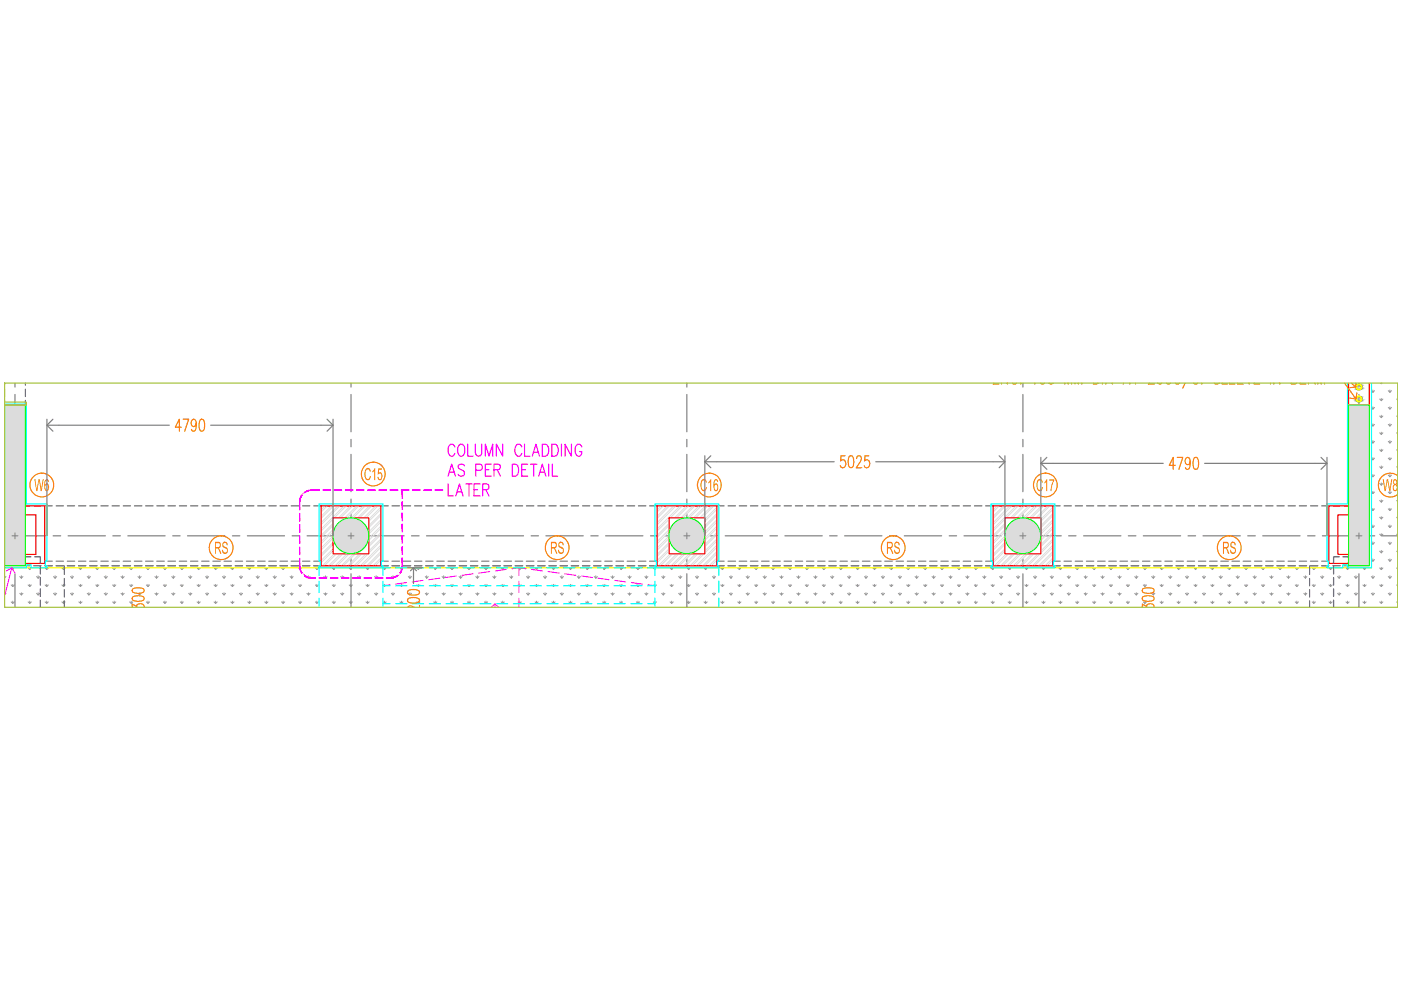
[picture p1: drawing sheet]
<svg xmlns="http://www.w3.org/2000/svg" width="297mm" height="210mm" viewBox="0 0 297 210" stroke-linecap="round" stroke-linejoin="round" font-family="sans-serif">
<!-- layer: H_HATCH -->
<g fill="none" stroke="#969696" stroke-width=".21">
<path d="M290.8 97.2l.3 .3M290.8 93.6l.3 .3M290.8 90l.3 .3M290.8 86.4l.3 .3M290.8 82.9l.3 .3M291.1 82.7v.5M291.1 86.3v.4M291.1 89.9v.4M291.1 93.4v.5M291.1 97v.5M291.4 82.8l-.3 .4M291.4 86.4l-.3 .3"/>
<path d="M291.4 90l-.3 .3M291.4 93.6l-.3 .3M291.4 97.1l-.3 .4M292.5 99l.4 .3M292.5 95.4l.4 .3M292.5 91.8l.4 .3M292.5 88.2l.4 .3M292.5 84.6l.4 .3M292.7 81.2l.2 .2M292.9 81.2v.2M292.9 84.5v.4M292.9 88v.5"/>
<path d="M292.9 91.6v.5M292.9 95.2v.5M292.9 98.8v.5M293 81.2l-.1 .2M293.2 84.6l-.3 .3M293.2 88.2l-.3 .3M293.2 91.8l-.3 .3M293.2 95.4l-.3 .3M293.2 99l-.3 .3M294.3 97.1l.4 .4M294.3 93.6l.4 .3M294.3 90l.4 .3"/>
<path d="M294.3 86.4l.4 .3M294.3 82.8l.4 .4M294.7 82.7v.5M294.7 86.3v.4M294.7 89.9v.4M294.7 93.4v.5M294.7 97v.5M295 82.8l-.3 .4M295 86.4l-.3 .3M295 90l-.3 .3M295 93.6l-.3 .3M295 97.1l-.3 .4"/>
<path d="M296.1 99l.2 .2M296.1 95.4l.2 .2M296.1 91.8l.2 .2M296.1 88.2l.2 .2M296.1 84.6l.2 .3M296.3 81.2v.1M290.8 118.7l.3 .3M290.8 115.1l.3 .3M290.8 111.5l.3 .3M290.8 107.9l.3 .3M290.8 104.3l.3 .3M290.8 100.8l.3 .3"/>
<path d="M291.1 100.6v.5M291.1 104.2v.4M291.1 107.8v.4M291.1 111.3v.5M291.1 114.9v.5M291.1 118.5v.5M291.4 100.7l-.3 .4M291.4 104.3l-.3 .3M291.4 107.9l-.3 .3M291.4 111.5l-.3 .3M291.4 115l-.3 .4M291.4 118.6l-.3 .4"/>
<path d="M292.5 116.9l.4 .3M292.5 113.3l.4 .3M292.5 109.7l.4 .3M292.5 106.1l.4 .4M292.5 102.5l.4 .4M292.9 102.4v.5M292.9 106v.5M292.9 109.5v.5M292.9 113.1v.5M292.9 116.7v.5M293.2 102.5l-.3 .4M293.2 106.1l-.3 .4"/>
<path d="M293.2 109.7l-.3 .3M293.2 113.3l-.3 .3M293.2 116.9l-.3 .3M294.3 118.6l.4 .4M294.3 115l.4 .4M294.3 111.5l.4 .3M294.3 107.9l.4 .3M294.3 104.3l.4 .3M294.3 100.7l.4 .4M294.7 100.6v.5M294.7 104.2v.4M294.7 107.8v.4"/>
<path d="M294.7 111.3v.5M294.7 114.9v.5M294.7 118.5v.5M295 100.7l-.3 .4M295 104.3l-.3 .3M295 107.9l-.3 .3M295 111.5l-.3 .3M295 115l-.3 .4M295 118.6l-.3 .4M296.1 116.9l.2 .2M296.1 113.3l.2 .2M296.1 109.7l.2 .2"/>
<path d="M296.1 106.1l.2 .2M296.1 102.5l.2 .3M1.3 122.2l-.3 .3M1.3 125.8l-.3 .3M2.4 127.6l.3 .3M2.4 124l.3 .4M2.4 120.4l.3 .4M2.7 120.4v.4M2.7 123.9v.5M2.7 127.5v.4M3 120.4l-.3 .4M3 124l-.3 .4"/>
<path d="M3 127.6l-.3 .3M4.2 125.8l.3 .3M4.2 122.2l.3 .4M4.5 122.1v.5M4.5 125.7v.4M4.9 122.2l-.4 .4M4.9 125.8l-.4 .3M6 127.6l.3 .3M6 124l.3 .4M6 120.4l.3 .4M6.3 120.4v.4M6.3 123.9v.5"/>
<path d="M6.3 127.5v.4M6.6 120.4l-.3 .4M6.6 124l-.3 .4M6.6 127.6l-.3 .3M7.7 125.8l.4 .3M7.7 122.2l.4 .4M8.1 122.1v.5M8.1 125.7v.4M8.4 122.2l-.3 .4M8.4 125.8l-.3 .3M9.6 127.6l.3 .3M9.6 124l.3 .4"/>
<path d="M9.6 120.4l.3 .4M9.9 120.4v.4M9.9 123.9v.5M9.9 127.5v.4M10.2 120.4l-.3 .4M10.2 124l-.3 .4M10.2 127.6l-.3 .3M11.3 125.8l.4 .3M11.3 122.2l.4 .4M11.7 122.1v.5M11.7 125.7v.4M12 122.2l-.3 .4"/>
<path d="M12 125.8l-.3 .3M13.1 127.6l.4 .3M13.1 124l.4 .4M13.1 120.4l.4 .4M13.5 120.4v.4M13.5 123.9v.5M13.5 127.5v.4M13.8 120.4l-.3 .4M13.8 124l-.3 .4M13.8 127.6l-.3 .3M14.9 125.8l.4 .3M14.9 122.2l.4 .4"/>
<path d="M15.3 122.1v.5M15.3 125.7v.4M15.6 122.2l-.3 .4M15.6 125.8l-.3 .3M16.7 127.6l.4 .3M16.7 124l.4 .4M16.7 120.4l.4 .4M17.1 120.4v.4M17.1 123.9v.5M17.1 127.5v.4M17.4 120.4l-.3 .4M17.4 124l-.3 .4"/>
<path d="M17.4 127.6l-.3 .3M18.5 125.8l.3 .3M18.5 122.2l.3 .4M18.8 122.1v.5M18.8 125.7v.4M19.2 122.2l-.4 .4M19.2 125.8l-.4 .3M20.3 127.6l.3 .3M20.3 124l.3 .4M20.3 120.4l.3 .4M20.6 120.4v.4M20.6 123.9v.5"/>
<path d="M20.6 127.5v.4M21 120.4l-.4 .4M21 124l-.4 .4M21 127.6l-.4 .3M22.1 125.8l.3 .3M22.1 122.2l.3 .4M22.4 122.1v.5M22.4 125.7v.4M22.8 122.2l-.4 .4M22.8 125.8l-.4 .3M23.9 127.6l.3 .3M23.9 124l.3 .4"/>
<path d="M23.9 120.4l.3 .4M24.2 120.4v.4M24.2 123.9v.5M24.2 127.5v.4M24.6 120.4l-.4 .4M24.6 124l-.4 .4M24.6 127.6l-.4 .3M25.7 125.8l.3 .3M25.7 122.2l.3 .4M26 122.1v.5M26 125.7v.4M26.3 122.2l-.3 .4"/>
<path d="M26.3 125.8l-.3 .3M27.5 127.6l.3 .3M27.5 124l.3 .4M27.5 120.4l.3 .4M27.8 120.4v.4M27.8 123.9v.5M27.8 127.5v.4M28.2 120.4l-.4 .4M28.2 124l-.4 .4M28.2 127.6l-.4 .3M29.3 125.8l.3 .3M29.3 122.2l.3 .4"/>
<path d="M29.6 122.1v.5M29.6 125.7v.4M29.9 122.2l-.3 .4M29.9 125.8l-.3 .3M31 127.6l.4 .3M31 124l.4 .4M31 120.4l.4 .4M31.4 120.4v.4M31.4 123.9v.5M31.4 127.5v.4M31.7 120.4l-.3 .4M31.7 124l-.3 .4"/>
<path d="M31.7 127.6l-.3 .3M32.9 125.8l.3 .3M32.9 122.2l.3 .4M33.2 122.1v.5M33.2 125.7v.4M33.5 122.2l-.3 .4M33.5 125.8l-.3 .3M34.6 127.6l.4 .3M34.6 124l.4 .4M34.6 120.4l.4 .4M35 120.4v.4M35 123.9v.5"/>
<path d="M35 127.5v.4M35.3 120.4l-.3 .4M35.3 124l-.3 .4M35.3 127.6l-.3 .3M36.4 125.8l.3 .3M36.4 122.2l.3 .4M36.7 122.1v.5M36.7 125.7v.4M37.1 122.2l-.4 .4M37.1 125.8l-.4 .3M38.2 127.6l.4 .3M38.2 124l.4 .4"/>
<path d="M38.2 120.4l.4 .4M38.6 120.4v.4M38.6 123.9v.5M38.6 127.5v.4M38.9 120.4l-.3 .4M38.9 124l-.3 .4M38.9 127.6l-.3 .3M40 125.8l.3 .3M40 122.2l.3 .4M40.3 122.1v.5M40.3 125.7v.4M40.7 122.2l-.4 .4"/>
<path d="M40.7 125.8l-.4 .3M41.8 127.6l.3 .3M41.8 124l.3 .4M41.8 120.4l.3 .4M42.1 120.4v.4M42.1 123.9v.5M42.1 127.5v.4M42.5 120.4l-.4 .4M42.5 124l-.4 .4M42.5 127.6l-.4 .3M43.6 125.8l.3 .3M43.6 122.2l.3 .4"/>
<path d="M43.9 122.1v.5M43.9 125.7v.4M44.2 122.2l-.3 .4M44.2 125.8l-.3 .3M45.4 127.6l.3 .3M45.4 124l.3 .4M45.4 120.4l.3 .4M45.7 120.4v.4M45.7 123.9v.5M45.7 127.5v.4M46.1 120.4l-.4 .4M46.1 124l-.4 .4"/>
<path d="M46.1 127.6l-.4 .3M47.2 125.8l.3 .3M47.2 122.2l.3 .4M47.5 122.1v.5M47.5 125.7v.4M47.8 122.2l-.3 .4M47.8 125.8l-.3 .3M48.9 127.6l.4 .3M48.9 124l.4 .4M48.9 120.4l.4 .4M49.3 120.4v.4M49.3 123.9v.5"/>
<path d="M49.3 127.5v.4M49.6 120.4l-.3 .4M49.6 124l-.3 .4M49.6 127.6l-.3 .3M50.8 125.8l.3 .3M50.8 122.2l.3 .4M51.1 122.1v.5M51.1 125.7v.4M51.4 122.2l-.3 .4M51.4 125.8l-.3 .3M52.5 127.6l.4 .3M52.5 124l.4 .4"/>
<path d="M52.5 120.4l.4 .4M52.9 120.4v.4M52.9 123.9v.5M52.9 127.5v.4M53.2 120.4l-.3 .4M53.2 124l-.3 .4M53.2 127.6l-.3 .3M54.3 125.8l.4 .3M54.3 122.2l.4 .4M54.7 122.1v.5M54.7 125.7v.4M55 122.2l-.3 .4"/>
<path d="M55 125.8l-.3 .3M56.1 127.6l.4 .3M56.1 124l.4 .4M56.1 120.4l.4 .4M56.5 120.4v.4M56.5 123.9v.5M56.5 127.5v.4M56.8 120.4l-.3 .4M56.8 124l-.3 .4M56.8 127.6l-.3 .3M57.9 125.8l.4 .3M57.9 122.2l.4 .4"/>
<path d="M58.3 122.1v.5M58.3 125.7v.4M58.6 122.2l-.3 .4M58.6 125.8l-.3 .3M59.7 127.6l.3 .3M59.7 124l.3 .4M59.7 120.4l.3 .4M60 120.4v.4M60 123.9v.5M60 127.5v.4M60.4 120.4l-.4 .4M60.4 124l-.4 .4"/>
<path d="M60.4 127.6l-.4 .3M61.5 125.8l.3 .3M61.5 122.2l.3 .4M61.8 122.1v.5M61.8 125.7v.4M62.1 122.2l-.3 .4M62.1 125.8l-.3 .3M63.3 127.6l.3 .3M63.3 124l.3 .4M63.3 120.4l.3 .4M63.6 120.4v.4M63.6 123.9v.5"/>
<path d="M63.6 127.5v.4M64 120.4l-.4 .4M64 124l-.4 .4M64 127.6l-.4 .3M65.1 125.8l.3 .3M65.1 122.2l.3 .4M65.4 122.1v.5M65.4 125.7v.4M65.7 122.2l-.3 .4M65.7 125.8l-.3 .3M66.9 127.6l.3 .3M66.9 124l.3 .4"/>
<path d="M66.9 120.4l.3 .4M67.2 120.4v.4M67.2 123.9v.5M67.2 127.5v.4M67.5 120.4l-.3 .4M67.5 124l-.3 .4M67.5 127.6l-.3 .3M68.7 125.8l.3 .3M68.7 122.2l.3 .4M69 122.1v.5M69 125.7v.4M69.3 122.2l-.3 .4"/>
<path d="M69.3 125.8l-.3 .3M70.4 127.6l.4 .3M70.4 124l.4 .4M70.4 120.4l.4 .4M70.8 120.4v.4M70.8 123.9v.5M70.8 127.5v.4M71.1 120.4l-.3 .4M71.1 124l-.3 .4M71.1 127.6l-.3 .3M72.2 125.8l.4 .3M72.2 122.2l.4 .4"/>
<path d="M72.6 122.1v.5M72.6 125.7v.4M72.9 122.2l-.3 .4M72.9 125.8l-.3 .3M74 127.6l.4 .3M74 124l.4 .4M74 120.4l.4 .4M74.4 120.4v.4M74.4 123.9v.5M74.4 127.5v.4M74.7 120.4l-.3 .4M74.7 124l-.3 .4"/>
<path d="M74.7 127.6l-.3 .3M75.8 125.8l.4 .3M75.8 122.2l.4 .4M76.2 122.1v.5M76.2 125.7v.4M76.5 122.2l-.3 .4M76.5 125.8l-.3 .3M77.6 127.6l.3 .3M77.6 124l.3 .4M77.6 120.4l.3 .4M77.9 120.4v.4M77.9 123.9v.5"/>
<path d="M77.9 127.5v.4M78.3 120.4l-.4 .4M78.3 124l-.4 .4M78.3 127.6l-.4 .3M79.4 125.8l.4 .3M79.4 122.2l.4 .4M79.8 122.1v.5M79.8 125.7v.4M80.1 122.2l-.3 .4M80.1 125.8l-.3 .3M81.2 127.6l.3 .3M81.2 124l.3 .4"/>
<path d="M81.2 120.4l.3 .4M81.5 120.4v.4M81.5 123.9v.5M81.5 127.5v.4M81.9 120.4l-.4 .4M81.9 124l-.4 .4M81.9 127.6l-.4 .3M83 125.8l.3 .3M83 122.2l.3 .4M83.3 122.1v.5M83.3 125.7v.4M83.7 122.2l-.4 .4"/>
<path d="M83.7 125.8l-.4 .3M84.8 127.6l.3 .3M84.8 124l.3 .4M84.8 120.4l.3 .4M85.1 120.4v.4M85.1 123.9v.5M85.1 127.5v.4M85.4 120.4l-.3 .4M85.4 124l-.3 .4M85.4 127.6l-.3 .3M86.6 125.8l.3 .3M86.6 122.2l.3 .4"/>
<path d="M86.9 122.1v.5M86.9 125.7v.4M87.2 122.2l-.3 .4M87.2 125.8l-.3 .3M88.3 127.6l.4 .3M88.3 124l.4 .4M88.3 120.4l.4 .4M88.7 120.4v.4M88.7 123.9v.5M88.7 127.5v.4M89 120.4l-.3 .4M89 124l-.3 .4"/>
<path d="M89 127.6l-.3 .3M90.2 125.8l.3 .3M90.2 122.2l.3 .4M90.5 122.1v.5M90.5 125.7v.4M90.8 122.2l-.3 .4M90.8 125.8l-.3 .3M91.9 127.6l.4 .3M91.9 124l.4 .4M91.9 120.4l.4 .4M92.3 120.4v.4M92.3 123.9v.5"/>
<path d="M92.3 127.5v.4M92.6 120.4l-.3 .4M92.6 124l-.3 .4M92.6 127.6l-.3 .3M93.7 125.8l.4 .3M93.7 122.2l.4 .4M94.1 122.1v.5M94.1 125.7v.4M94.4 122.2l-.3 .4M94.4 125.8l-.3 .3M95.5 127.6l.3 .3M95.5 124l.3 .4"/>
<path d="M95.5 120.4l.3 .4M95.8 120.4v.4M95.8 123.9v.5M95.8 127.5v.4M96.2 120.4l-.4 .4M96.2 124l-.4 .4M96.2 127.6l-.4 .3M97.3 125.8l.4 .3M97.3 122.2l.4 .4M97.7 122.1v.5M97.7 125.7v.4M98 122.2l-.3 .4"/>
<path d="M98 125.8l-.3 .3M99.1 127.6l.3 .3M99.1 124l.3 .4M99.1 120.4l.3 .4M99.4 120.4v.4M99.4 123.9v.5M99.4 127.5v.4M99.8 120.4l-.4 .4M99.8 124l-.4 .4M99.8 127.6l-.4 .3M100.9 125.8l.3 .3M100.9 122.2l.3 .4"/>
<path d="M101.2 122.1v.5M101.2 125.7v.4M101.6 122.2l-.4 .4M101.6 125.8l-.4 .3M102.7 127.6l.3 .3M102.7 124l.3 .4M102.7 120.4l.3 .4M103 120.4v.4M103 123.9v.5M103 127.5v.4M103.4 120.4l-.4 .4M103.4 124l-.4 .4"/>
<path d="M103.4 127.6l-.4 .3M104.5 125.8l.3 .3M104.5 122.2l.3 .4M104.8 122.1v.5M104.8 125.7v.4M105.2 122.2l-.4 .4M105.2 125.8l-.4 .3M106.3 127.6l.3 .3M106.3 124l.3 .4M106.3 120.4l.3 .4M106.6 120.4v.4M106.6 123.9v.5"/>
<path d="M106.6 127.5v.4M106.9 120.4l-.3 .4M106.9 124l-.3 .4M106.9 127.6l-.3 .3M108.1 125.8l.3 .3M108.1 122.2l.3 .4M108.4 122.1v.5M108.4 125.7v.4M108.7 122.2l-.3 .4M108.7 125.8l-.3 .3M109.9 127.6l.3 .3M109.9 124l.3 .4"/>
<path d="M109.9 120.4l.3 .4M110.2 120.4v.4M110.2 123.9v.5M110.2 127.5v.4M110.5 120.4l-.3 .4M110.5 124l-.3 .4M110.5 127.6l-.3 .3M111.6 125.8l.4 .3M111.6 122.2l.4 .4M112 122.1v.5M112 125.7v.4M112.3 122.2l-.3 .4"/>
<path d="M112.3 125.8l-.3 .3M113.5 127.6l.2 .3M113.5 124l.2 .4M113.5 120.4l.2 .4M113.7 120.4v.4M113.7 123.9v.5M113.7 127.5v.4M114.1 120.4l-.4 .4M114.1 124l-.4 .4M114.1 127.6l-.4 .3M115.2 125.8l.4 .3M115.2 122.2l.4 .4"/>
<path d="M115.6 122.1v.5M115.6 125.7v.4M115.9 122.2l-.3 .4M115.9 125.8l-.3 .3M117 127.6l.3 .3M117 124l.3 .4M117 120.4l.3 .4M117.3 120.4v.4M117.3 123.9v.5M117.3 127.5v.4M117.7 120.4l-.4 .4M117.7 124l-.4 .4"/>
<path d="M117.7 127.6l-.4 .3M118.8 125.8l.3 .3M118.8 122.2l.3 .4M119.1 122.1v.5M119.1 125.7v.4M119.5 122.2l-.4 .4M119.5 125.8l-.4 .3M120.6 127.6l.3 .3M120.6 124l.3 .4M120.6 120.4l.3 .4M120.9 120.4v.4M120.9 123.9v.5"/>
<path d="M120.9 127.5v.4M121.3 120.4l-.4 .4M121.3 124l-.4 .4M121.3 127.6l-.4 .3M122.4 125.8l.3 .3M122.4 122.2l.3 .4M122.7 122.1v.5M122.7 125.7v.4M123.1 122.2l-.4 .4M123.1 125.8l-.4 .3M124.2 127.6l.3 .3M124.2 124l.3 .4"/>
<path d="M124.2 120.4l.3 .4M124.5 120.4v.4M124.5 123.9v.5M124.5 127.5v.4M124.8 120.4l-.3 .4M124.8 124l-.3 .4M124.8 127.6l-.3 .3M126 125.8l.3 .3M126 122.2l.3 .4M126.3 122.1v.5M126.3 125.7v.4M126.7 122.2l-.4 .4"/>
<path d="M126.7 125.8l-.4 .3M127.8 127.6l.3 .3M127.8 124l.3 .4M127.8 120.4l.3 .4M128.1 120.4v.4M128.1 123.9v.5M128.1 127.5v.4M128.4 120.4l-.3 .4M128.4 124l-.3 .4M128.4 127.6l-.3 .3M129.5 125.8l.4 .3M129.5 122.2l.4 .4"/>
<path d="M129.9 122.1v.5M129.9 125.7v.4M130.2 122.2l-.3 .4M130.2 125.8l-.3 .3M131.4 127.6l.3 .3M131.4 124l.3 .4M131.4 120.4l.3 .4M131.7 120.4v.4M131.7 123.9v.5M131.7 127.5v.4M132 120.4l-.3 .4M132 124l-.3 .4"/>
<path d="M132 127.6l-.3 .3M133.1 125.8l.4 .3M133.1 122.2l.4 .4M133.5 122.1v.5M133.5 125.7v.4M133.8 122.2l-.3 .4M133.8 125.8l-.3 .3M134.9 127.6l.4 .3M134.9 124l.4 .4M134.9 120.4l.4 .4M135.3 120.4v.4M135.3 123.9v.5"/>
<path d="M135.3 127.5v.4M135.6 120.4l-.3 .4M135.6 124l-.3 .4M135.6 127.6l-.3 .3M136.7 125.8l.3 .3M136.7 122.2l.3 .4M137 122.1v.5M137 125.7v.4M137.4 122.2l-.4 .4M137.4 125.8l-.4 .3M138.5 127.6l.4 .3M138.5 124l.4 .4"/>
<path d="M138.5 120.4l.4 .4M138.9 120.4v.4M138.9 123.9v.5M138.9 127.5v.4M139.2 120.4l-.3 .4M139.2 124l-.3 .4M139.2 127.6l-.3 .3M140.3 125.8l.3 .3M140.3 122.2l.3 .4M140.6 122.1v.5M140.6 125.7v.4M141 122.2l-.4 .4"/>
<path d="M141 125.8l-.4 .3M142.1 127.6l.3 .3M142.1 124l.3 .4M142.1 120.4l.3 .4M142.4 120.4v.4M142.4 123.9v.5M142.4 127.5v.4M142.7 120.4l-.3 .4M142.7 124l-.3 .4M142.7 127.6l-.3 .3M143.9 125.8l.3 .3M143.9 122.2l.3 .4"/>
<path d="M144.2 122.1v.5M144.2 125.7v.4M144.6 122.2l-.4 .4M144.6 125.8l-.4 .3M145.7 127.6l.3 .3M145.7 124l.3 .4M145.7 120.4l.3 .4M146 120.4v.4M146 123.9v.5M146 127.5v.4M146.3 120.4l-.3 .4M146.3 124l-.3 .4"/>
<path d="M146.3 127.6l-.3 .3M147.4 125.8l.4 .3M147.4 122.2l.4 .4M147.8 122.1v.5M147.8 125.7v.4M148.1 122.2l-.3 .4M148.1 125.8l-.3 .3M149.3 127.6l.3 .3M149.3 124l.3 .4M149.3 120.4l.3 .4M149.6 120.4v.4M149.6 123.9v.5"/>
<path d="M149.6 127.5v.4M149.9 120.4l-.3 .4M149.9 124l-.3 .4M149.9 127.6l-.3 .3M151 125.8l.4 .3M151 122.2l.4 .4M151.4 122.1v.5M151.4 125.7v.4M151.7 122.2l-.3 .4M151.7 125.8l-.3 .3M152.8 127.6l.4 .3M152.8 124l.4 .4"/>
<path d="M152.8 120.4l.4 .4M153.2 120.4v.4M153.2 123.9v.5M153.2 127.5v.4M153.5 120.4l-.3 .4M153.5 124l-.3 .4M153.5 127.6l-.3 .3M154.6 125.8l.4 .3M154.6 122.2l.4 .4M155 122.1v.5M155 125.7v.4M155.3 122.2l-.3 .4"/>
<path d="M155.3 125.8l-.3 .3M156.4 127.6l.4 .3M156.4 124l.4 .4M156.4 120.4l.4 .4M156.8 120.4v.4M156.8 123.9v.5M156.8 127.5v.4M157.1 120.4l-.3 .4M157.1 124l-.3 .4M157.1 127.6l-.3 .3M158.2 125.8l.3 .3M158.2 122.2l.3 .4"/>
<path d="M158.5 122.1v.5M158.5 125.7v.4M158.9 122.2l-.4 .4M158.9 125.8l-.4 .3M160 127.6l.3 .3M160 124l.3 .4M160 120.4l.3 .4M160.3 120.4v.4M160.3 123.9v.5M160.3 127.5v.4M160.7 120.4l-.4 .4M160.7 124l-.4 .4"/>
<path d="M160.7 127.6l-.4 .3M161.8 125.8l.3 .3M161.8 122.2l.3 .4M162.1 122.1v.5M162.1 125.7v.4M162.5 122.2l-.4 .4M162.5 125.8l-.4 .3M163.6 127.6l.3 .3M163.6 124l.3 .4M163.6 120.4l.3 .4M163.9 120.4v.4M163.9 123.9v.5"/>
<path d="M163.9 127.5v.4M164.3 120.4l-.4 .4M164.3 124l-.4 .4M164.3 127.6l-.4 .3M165.4 125.8l.3 .3M165.4 122.2l.3 .4M165.7 122.1v.5M165.7 125.7v.4M166 122.2l-.3 .4M166 125.8l-.3 .3M167.2 127.6l.3 .3M167.2 124l.3 .4"/>
<path d="M167.2 120.4l.3 .4M167.5 120.4v.4M167.5 123.9v.5M167.5 127.5v.4M167.9 120.4l-.4 .4M167.9 124l-.4 .4M167.9 127.6l-.4 .3M169 125.8l.3 .3M169 122.2l.3 .4M169.3 122.1v.5M169.3 125.7v.4M169.6 122.2l-.3 .4"/>
<path d="M169.6 125.8l-.3 .3M170.7 127.6l.4 .3M170.7 124l.4 .4M170.7 120.4l.4 .4M171.1 120.4v.4M171.1 123.9v.5M171.1 127.5v.4M171.4 120.4l-.3 .4M171.4 124l-.3 .4M171.4 127.6l-.3 .3M172.6 125.8l.3 .3M172.6 122.2l.3 .4"/>
<path d="M172.9 122.1v.5M172.9 125.7v.4M173.2 122.2l-.3 .4M173.2 125.8l-.3 .3M174.3 127.6l.4 .3M174.3 124l.4 .4M174.3 120.4l.4 .4M174.7 120.4v.4M174.7 123.9v.5M174.7 127.5v.4M175 120.4l-.3 .4M175 124l-.3 .4"/>
<path d="M175 127.6l-.3 .3M176.1 125.8l.3 .3M176.1 122.2l.3 .4M176.4 122.1v.5M176.4 125.7v.4M176.8 122.2l-.4 .4M176.8 125.8l-.4 .3M177.9 127.6l.4 .3M177.9 124l.4 .4M177.9 120.4l.4 .4M178.3 120.4v.4M178.3 123.9v.5"/>
<path d="M178.3 127.5v.4M178.6 120.4l-.3 .4M178.6 124l-.3 .4M178.6 127.6l-.3 .3M179.7 125.8l.3 .3M179.7 122.2l.3 .4M180 122.1v.5M180 125.7v.4M180.4 122.2l-.4 .4M180.4 125.8l-.4 .3M181.5 127.6l.3 .3M181.5 124l.3 .4"/>
<path d="M181.5 120.4l.3 .4M181.8 120.4v.4M181.8 123.9v.5M181.8 127.5v.4M182.2 120.4l-.4 .4M182.2 124l-.4 .4M182.2 127.6l-.4 .3M183.3 125.8l.3 .3M183.3 122.2l.3 .4M183.6 122.1v.5M183.6 125.7v.4M183.9 122.2l-.3 .4"/>
<path d="M183.9 125.8l-.3 .3M185.1 127.6l.3 .3M185.1 124l.3 .4M185.1 120.4l.3 .4M185.4 120.4v.4M185.4 123.9v.5M185.4 127.5v.4M185.8 120.4l-.4 .4M185.8 124l-.4 .4M185.8 127.6l-.4 .3M186.9 125.8l.3 .3M186.9 122.2l.3 .4"/>
<path d="M187.2 122.1v.5M187.2 125.7v.4M187.5 122.2l-.3 .4M187.5 125.8l-.3 .3M188.6 127.6l.4 .3M188.6 124l.4 .4M188.6 120.4l.4 .4M189 120.4v.4M189 123.9v.5M189 127.5v.4M189.3 120.4l-.3 .4M189.3 124l-.3 .4"/>
<path d="M189.3 127.6l-.3 .3M190.5 125.8l.3 .3M190.5 122.2l.3 .4M190.8 122.1v.5M190.8 125.7v.4M191.1 122.2l-.3 .4M191.1 125.8l-.3 .3M192.2 127.6l.4 .3M192.2 124l.4 .4M192.2 120.4l.4 .4M192.6 120.4v.4M192.6 123.9v.5"/>
<path d="M192.6 127.5v.4M192.9 120.4l-.3 .4M192.9 124l-.3 .4M192.9 127.6l-.3 .3M194 125.8l.4 .3M194 122.2l.4 .4M194.4 122.1v.5M194.4 125.7v.4M194.7 122.2l-.3 .4M194.7 125.8l-.3 .3M195.8 127.6l.4 .3M195.8 124l.4 .4"/>
<path d="M195.8 120.4l.4 .4M196.2 120.4v.4M196.2 123.9v.5M196.2 127.5v.4M196.5 120.4l-.3 .4M196.5 124l-.3 .4M196.5 127.6l-.3 .3M197.6 125.8l.4 .3M197.6 122.2l.4 .4M198 122.1v.5M198 125.7v.4M198.3 122.2l-.3 .4"/>
<path d="M198.3 125.8l-.3 .3M199.4 127.6l.3 .3M199.4 124l.3 .4M199.4 120.4l.3 .4M199.7 120.4v.4M199.7 123.9v.5M199.7 127.5v.4M200.1 120.4l-.4 .4M200.1 124l-.4 .4M200.1 127.6l-.4 .3M201.2 125.8l.3 .3M201.2 122.2l.3 .4"/>
<path d="M201.5 122.1v.5M201.5 125.7v.4M201.8 122.2l-.3 .4M201.8 125.8l-.3 .3M203 127.6l.3 .3M203 124l.3 .4M203 120.4l.3 .4M203.3 120.4v.4M203.3 123.9v.5M203.3 127.5v.4M203.7 120.4l-.4 .4M203.7 124l-.4 .4"/>
<path d="M203.7 127.6l-.4 .3M204.8 125.8l.3 .3M204.8 122.2l.3 .4M205.1 122.1v.5M205.1 125.7v.4M205.4 122.2l-.3 .4M205.4 125.8l-.3 .3M206.6 127.6l.3 .3M206.6 124l.3 .4M206.6 120.4l.3 .4M206.9 120.4v.4M206.9 123.9v.5"/>
<path d="M206.9 127.5v.4M207.2 120.4l-.3 .4M207.2 124l-.3 .4M207.2 127.6l-.3 .3M208.4 125.8l.3 .3M208.4 122.2l.3 .4M208.7 122.1v.5M208.7 125.7v.4M209 122.2l-.3 .4M209 125.8l-.3 .3M210.1 127.6l.4 .3M210.1 124l.4 .4"/>
<path d="M210.1 120.4l.4 .4M210.5 120.4v.4M210.5 123.9v.5M210.5 127.5v.4M210.8 120.4l-.3 .4M210.8 124l-.3 .4M210.8 127.6l-.3 .3M211.9 125.8l.4 .3M211.9 122.2l.4 .4M212.3 122.1v.5M212.3 125.7v.4M212.6 122.2l-.3 .4"/>
<path d="M212.6 125.8l-.3 .3M213.7 127.6l.4 .3M213.7 124l.4 .4M213.7 120.4l.4 .4M214.1 120.4v.4M214.1 123.9v.5M214.1 127.5v.4M214.4 120.4l-.3 .4M214.4 124l-.3 .4M214.4 127.6l-.3 .3M215.5 125.8l.4 .3M215.5 122.2l.4 .4"/>
<path d="M215.9 122.1v.5M215.9 125.7v.4M216.2 122.2l-.3 .4M216.2 125.8l-.3 .3M217.3 127.6l.3 .3M217.3 124l.3 .4M217.3 120.4l.3 .4M217.6 120.4v.4M217.6 123.9v.5M217.6 127.5v.4M218 120.4l-.4 .4M218 124l-.4 .4"/>
<path d="M218 127.6l-.4 .3M219.1 125.8l.4 .3M219.1 122.2l.4 .4M219.5 122.1v.5M219.5 125.7v.4M219.8 122.2l-.3 .4M219.8 125.8l-.3 .3M220.9 127.6l.3 .3M220.9 124l.3 .4M220.9 120.4l.3 .4M221.2 120.4v.4M221.2 123.9v.5"/>
<path d="M221.2 127.5v.4M221.6 120.4l-.4 .4M221.6 124l-.4 .4M221.6 127.6l-.4 .3M222.7 125.8l.3 .3M222.7 122.2l.3 .4M223 122.1v.5M223 125.7v.4M223.4 122.2l-.4 .4M223.4 125.8l-.4 .3M224.5 127.6l.3 .3M224.5 124l.3 .4"/>
<path d="M224.5 120.4l.3 .4M224.8 120.4v.4M224.8 123.9v.5M224.8 127.5v.4M225.2 120.4l-.4 .4M225.2 124l-.4 .4M225.2 127.6l-.4 .3M226.3 125.8l.3 .3M226.3 122.2l.3 .4M226.6 122.1v.5M226.6 125.7v.4M226.9 122.2l-.3 .4"/>
<path d="M226.9 125.8l-.3 .3M228 127.6l.4 .3M228 124l.4 .4M228 120.4l.4 .4M228.4 120.4v.4M228.4 123.9v.5M228.4 127.5v.4M228.7 120.4l-.3 .4M228.7 124l-.3 .4M228.7 127.6l-.3 .3M229.9 125.8l.3 .3M229.9 122.2l.3 .4"/>
<path d="M230.2 122.1v.5M230.2 125.7v.4M230.5 122.2l-.3 .4M230.5 125.8l-.3 .3M231.6 127.6l.4 .3M231.6 124l.4 .4M231.6 120.4l.4 .4M232 120.4v.4M232 123.9v.5M232 127.5v.4M232.3 120.4l-.3 .4M232.3 124l-.3 .4"/>
<path d="M232.3 127.6l-.3 .3M233.4 125.8l.4 .3M233.4 122.2l.4 .4M233.8 122.1v.5M233.8 125.7v.4M234.1 122.2l-.3 .4M234.1 125.8l-.3 .3M235.2 127.6l.3 .3M235.2 124l.3 .4M235.2 120.4l.3 .4M235.5 120.4v.4M235.5 123.9v.5"/>
<path d="M235.5 127.5v.4M235.9 120.4l-.4 .4M235.9 124l-.4 .4M235.9 127.6l-.4 .3M237 125.8l.4 .3M237 122.2l.4 .4M237.4 122.1v.5M237.4 125.7v.4M237.7 122.2l-.3 .4M237.7 125.8l-.3 .3M238.8 127.6l.3 .3M238.8 124l.3 .4"/>
<path d="M238.8 120.4l.3 .4M239.1 120.4v.4M239.1 123.9v.5M239.1 127.5v.4M239.5 120.4l-.4 .4M239.5 124l-.4 .4M239.5 127.6l-.4 .3M240.6 125.8l.3 .3M240.6 122.2l.3 .4M240.9 122.1v.5M240.9 125.7v.4M241.3 122.2l-.4 .4"/>
<path d="M241.3 125.8l-.4 .3M242.4 127.6l.3 .3M242.4 124l.3 .4M242.4 120.4l.3 .4M242.7 120.4v.4M242.7 123.9v.5M242.7 127.5v.4M243.1 120.4l-.4 .4M243.1 124l-.4 .4M243.1 127.6l-.4 .3M244.2 125.8l.3 .3M244.2 122.2l.3 .4"/>
<path d="M244.5 122.1v.5M244.5 125.7v.4M244.9 122.2l-.4 .4M244.9 125.8l-.4 .3M246 127.6l.3 .3M246 124l.3 .4M246 120.4l.3 .4M246.3 120.4v.4M246.3 123.9v.5M246.3 127.5v.4M246.6 120.4l-.3 .4M246.6 124l-.3 .4"/>
<path d="M246.6 127.6l-.3 .3M247.8 125.8l.3 .3M247.8 122.2l.3 .4M248.1 122.1v.5M248.1 125.7v.4M248.5 122.2l-.4 .4M248.5 125.8l-.4 .3M249.6 127.6l.3 .3M249.6 124l.3 .4M249.6 120.4l.3 .4M249.9 120.4v.4M249.9 123.9v.5"/>
<path d="M249.9 127.5v.4M250.2 120.4l-.3 .4M250.2 124l-.3 .4M250.2 127.6l-.3 .3M251.3 125.8l.4 .3M251.3 122.2l.4 .4M251.7 122.1v.5M251.7 125.7v.4M252 122.2l-.3 .4M252 125.8l-.3 .3M253.2 127.6l.3 .3M253.2 124l.3 .4"/>
<path d="M253.2 120.4l.3 .4M253.5 120.4v.4M253.5 123.9v.5M253.5 127.5v.4M253.8 120.4l-.3 .4M253.8 124l-.3 .4M253.8 127.6l-.3 .3M254.9 125.8l.4 .3M254.9 122.2l.4 .4M255.3 122.1v.5M255.3 125.7v.4M255.6 122.2l-.3 .4"/>
<path d="M255.6 125.8l-.3 .3M256.7 127.6l.3 .3M256.7 124l.3 .4M256.7 120.4l.3 .4M257 120.4v.4M257 123.9v.5M257 127.5v.4M257.4 120.4l-.4 .4M257.4 124l-.4 .4M257.4 127.6l-.4 .3M258.5 125.8l.3 .3M258.5 122.2l.3 .4"/>
<path d="M258.8 122.1v.5M258.8 125.7v.4M259.2 122.2l-.4 .4M259.2 125.8l-.4 .3M260.3 127.6l.3 .3M260.3 124l.3 .4M260.3 120.4l.3 .4M260.6 120.4v.4M260.6 123.9v.5M260.6 127.5v.4M261 120.4l-.4 .4M261 124l-.4 .4"/>
<path d="M261 127.6l-.4 .3M262.1 125.8l.3 .3M262.1 122.2l.3 .4M262.4 122.1v.5M262.4 125.7v.4M262.8 122.2l-.4 .4M262.8 125.8l-.4 .3M263.9 127.6l.3 .3M263.9 124l.3 .4M263.9 120.4l.3 .4M264.2 120.4v.4M264.2 123.9v.5"/>
<path d="M264.2 127.5v.4M264.5 120.4l-.3 .4M264.5 124l-.3 .4M264.5 127.6l-.3 .3M265.7 125.8l.3 .3M265.7 122.2l.3 .4M266 122.1v.5M266 125.7v.4M266.4 122.2l-.4 .4M266.4 125.8l-.4 .3M267.5 127.6l.3 .3M267.5 124l.3 .4"/>
<path d="M267.5 120.4l.3 .4M267.8 120.4v.4M267.8 123.9v.5M267.8 127.5v.4M268.1 120.4l-.3 .4M268.1 124l-.3 .4M268.1 127.6l-.3 .3M269.2 125.8l.4 .3M269.2 122.2l.4 .4M269.6 122.1v.5M269.6 125.7v.4M269.9 122.2l-.3 .4"/>
<path d="M269.9 125.8l-.3 .3M271.1 127.6l.3 .3M271.1 124l.3 .4M271.1 120.4l.3 .4M271.4 120.4v.4M271.4 123.9v.5M271.4 127.5v.4M271.7 120.4l-.3 .4M271.7 124l-.3 .4M271.7 127.6l-.3 .3M272.8 125.8l.4 .3M272.8 122.2l.4 .4"/>
<path d="M273.2 122.1v.5M273.2 125.7v.4M273.5 122.2l-.3 .4M273.5 125.8l-.3 .3M274.6 127.6l.4 .3M274.6 124l.4 .4M274.6 120.4l.4 .4M275 120.4v.4M275 123.9v.5M275 127.5v.4M275.3 120.4l-.3 .4M275.3 124l-.3 .4"/>
<path d="M275.3 127.6l-.3 .3M276.4 125.8l.4 .3M276.4 122.2l.4 .4M276.8 122.1v.5M276.8 125.7v.4M277.1 122.2l-.3 .4M277.1 125.8l-.3 .3M278.2 127.6l.4 .3M278.2 124l.4 .4M278.2 120.4l.4 .4M278.6 120.4v.4M278.6 123.9v.5"/>
<path d="M278.6 127.5v.4M278.9 120.4l-.3 .4M278.9 124l-.3 .4M278.9 127.6l-.3 .3M280 125.8l.3 .3M280 122.2l.3 .4M280.3 122.1v.5M280.3 125.7v.4M280.7 122.2l-.4 .4M280.7 125.8l-.4 .3M281.8 127.6l.3 .3M281.8 124l.3 .4"/>
<path d="M281.8 120.4l.3 .4M282.1 120.4v.4M282.1 123.9v.5M282.1 127.5v.4M282.4 120.4l-.3 .4M282.4 124l-.3 .4M282.4 127.6l-.3 .3M283.6 125.8l.3 .3M283.6 122.2l.3 .4M283.9 122.1v.5M283.9 125.7v.4M284.3 122.2l-.4 .4"/>
<path d="M284.3 125.8l-.4 .3M285.4 127.6l.3 .3M285.4 124l.3 .4M285.4 120.4l.3 .4M285.7 120.4v.4M285.7 123.9v.5M285.7 127.5v.4M286 120.4l-.3 .4M286 124l-.3 .4M286 127.6l-.3 .3M287.1 125.8l.4 .3M287.1 122.2l.4 .4"/>
<path d="M287.5 122.1v.5M287.5 125.7v.4M287.8 122.2l-.3 .4M287.8 125.8l-.3 .3M289 127.6l.3 .3M289 124l.3 .4M289 120.4l.3 .4M289.3 120.4v.4M289.3 123.9v.5M289.3 127.5v.4M289.6 120.4l-.3 .4M289.6 124l-.3 .4"/>
<path d="M289.6 127.6l-.3 .3M290.7 125.8l.4 .3M290.7 122.2l.4 .4M291.1 122.1v.5M291.1 125.7v.4M291.4 122.2l-.3 .4M291.4 125.8l-.3 .3M292.5 127.6l.4 .3M292.5 124l.4 .4M292.5 120.4l.4 .4M292.9 120.3v.5M292.9 123.9v.5"/>
<path d="M292.9 127.5v.4M293.2 120.4l-.3 .4M293.2 124l-.3 .4M293.2 127.6l-.3 .3M294.3 125.8l.4 .3M294.3 122.2l.4 .4M294.7 122.1v.5M294.7 125.7v.4M295 122.2l-.3 .4M295 125.8l-.3 .3M296.1 127.6l.2 .2M296.1 124l.2 .2"/>
<path d="M296.1 120.4l.2 .3"/>
</g>
<!-- layer: A_ELE -->
<path d="M1 120.4h289.8" fill="none" stroke="#ff0" stroke-width=".25"/>
<!-- layer: A_beams -->
<g fill="none" stroke="#4b4b4b" stroke-width=".21">
<path d="M1 84.9v1h1.8M1 81.2v.5M1 82.5v1.6M1 85.9v1M1 87.7v1.1M5.4 81.2v.5M5.4 82.5v1.6M5.4 84.9v1h-1.8M5.4 118.8v1.2h1M5.4 109.2v1.7M5.4 111.6v1.6M5.4 114v1.6"/>
<path d="M5.4 116.4v1.6M6.4 107.3h-1v1.1M7.1 107.3h1.6M7.1 120h1.6M9.5 107.3h1.6M9.5 120h1.6M11.9 107.3h1.6M11.9 120h1.6M13.6 120v1.8M14.3 107.3h1.5M14.3 120h1.5M16.6 107.3h1.6"/>
<path d="M16.6 120h1.6M19 107.3h1.6M19 120h1.6M21.4 107.3h1.5M21.4 120h1.5M23.7 107.3h1.6M23.7 120h1.6M26.1 107.3h1.6M26.1 120h1.6M28.5 107.3h1.6M28.5 120h1.6M30.9 107.3h1.6"/>
<path d="M30.9 120h1.6M33.2 107.3h1.6M33.2 120h1.6M35.6 107.3h1.6M35.6 120h1.6M38 107.3h1.6M38 120h1.6M40.4 107.3h1.6M40.4 120h1.6M42.8 107.3h1.5M42.8 120h1.5M45.1 107.3h1.6"/>
<path d="M45.1 120h1.6M47.5 107.3h1.6M47.5 120h1.6M49.9 107.3h1.5M49.9 120h1.5M52.2 107.3h1.6M52.2 120h1.6M54.6 107.3h1.6M54.6 120h1.6M57 107.3h1.6M57 120h1.6M59.4 107.3h1.6"/>
<path d="M59.4 120h1.6M61.7 107.3h1.6M61.7 120h1.6M64.1 107.3h1.6M64.1 120h1.6M66.5 107.3h1.6M66.5 120h1.6M68.9 107.3h1.5M68.9 120h1.5M71.2 107.3h1.6M71.2 120h1.6M73.6 107.3h1.6"/>
<path d="M73.6 120h1.6M76 107.3h1.6M76 120h1.6M78.4 107.3h1.6M78.4 120h1.6M80.7 107.3h1.6M80.7 120h1.6M83.1 107.3h1.6M83.1 120h1.6M85.5 107.3h1.6M85.5 120h1.6M87.9 107.3h1.6"/>
<path d="M87.9 120h1.6M90.3 107.3h1.5M90.3 120h1.5M92.6 107.3h1.6M92.6 120h1.6M95 107.3h1.6M95 120h1.6M97.4 107.3h1.5M97.4 120h1.5M99.7 107.3h1.6M99.7 120h1.6M102.1 107.3h1.6"/>
<path d="M102.1 120h1.6M104.5 107.3h1.6M104.5 120h1.6M106.8 107.3h1.7M106.8 120h1.7M109.2 107.3h1.6M109.2 120h1.6M111.6 107.3h1.6M111.6 120h1.6M114 107.3h1.6M114 120h1.6M116.4 107.3h1.5"/>
<path d="M116.4 120h1.5M118.7 107.3h1.6M118.7 120h1.6M121.1 107.3h1.6M121.1 120h1.6M123.5 107.3h1.6M123.5 120h1.6M125.9 107.3h1.5M125.9 120h1.5M128.2 107.3h1.6M128.2 120h1.6M130.6 107.3h1.6"/>
<path d="M130.6 120h1.6M133 107.3h1.6M133 120h1.6M135.3 107.3h1.6M135.3 120h1.6M137.7 107.3h1.6M137.7 120h1.6M140.1 107.3h1.6M140.1 120h1.6M142.5 107.3h1.6M142.5 120h1.6M144.9 107.3h1.5"/>
<path d="M144.9 120h1.5M147.2 107.3h1.6M147.2 120h1.6M149.6 107.3h1.6M149.6 120h1.6M152 107.3h1.5M152 120h1.5M154.3 107.3h1.7M154.3 120h1.7M156.7 107.3h1.6M156.7 120h1.6M159.1 107.3h1.6"/>
<path d="M159.1 120h1.6M161.5 107.3h1.6M161.5 120h1.6M163.8 107.3h1.6M163.8 120h1.6M166.2 107.3h1.6M166.2 120h1.6M168.6 107.3h1.6M168.6 120h1.6M171 107.3h1.6M171 120h1.6M173.4 107.3h1.5"/>
<path d="M173.4 120h1.5M175.7 107.3h1.6M175.7 120h1.6M178.1 107.3h1.6M178.1 120h1.6M180.5 107.3h1.6M180.5 120h1.6M182.8 107.3h1.6M182.8 120h1.6M185.2 107.3h1.6M185.2 120h1.6M187.6 107.3h1.6"/>
<path d="M187.6 120h1.6M190 107.3h1.6M190 120h1.6M192.4 107.3h1.5M192.4 120h1.5M194.7 107.3h1.6M194.7 120h1.6M197.1 107.3h1.6M197.1 120h1.6M199.5 107.3h1.5M199.5 120h1.5M201.8 107.3h1.6"/>
<path d="M201.8 120h1.6M204.2 107.3h1.6M204.2 120h1.6M206.6 107.3h1.6M206.6 120h1.6M209 107.3h1.6M209 120h1.6M211.3 107.3h1.6M211.3 120h1.6M213.7 107.3h1.6M213.7 120h1.6M216.1 107.3h1.6"/>
<path d="M216.1 120h1.6M218.5 107.3h1.5M218.5 120h1.5M220.9 107.3h1.5M220.9 120h1.5M223.2 107.3h1.6M223.2 120h1.6M225.6 107.3h1.6M225.6 120h1.6M228 107.3h1.5M228 120h1.5M230.3 107.3h1.6"/>
<path d="M230.3 120h1.6M232.7 107.3h1.6M232.7 120h1.6M235.1 107.3h1.6M235.1 120h1.6M237.4 107.3h1.7M237.4 120h1.7M239.8 107.3h1.6M239.8 120h1.6M242.2 107.3h1.6M242.2 120h1.6M244.6 107.3h1.6"/>
<path d="M244.6 120h1.6M247 107.3h1.5M247 120h1.5M249.3 107.3h1.6M249.3 120h1.6M251.7 107.3h1.6M251.7 120h1.6M254.1 107.3h1.6M254.1 120h1.6M256.5 107.3h1.6M256.5 120h1.6M258.8 107.3h1.6"/>
<path d="M258.8 120h1.6M261.2 107.3h1.6M261.2 120h1.6M263.6 107.3h1.6M263.6 120h1.6M266 107.3h1.5M266 120h1.5M268.4 107.3h1.5M268.4 120h1.5M270.7 107.3h1.6M270.7 120h1.6M273.1 107.3h1.6"/>
<path d="M273.1 120h1.6M275.5 107.3h1.5M275.5 120h1.5M277.7 120v1.8M277.8 107.3h1.6M277.8 120h1.6M280.2 107.3h1.6M280.2 120h1.6M282.6 107.3h1.6M282.6 120h1.6M284.9 107.3h1v1.1M285.9 109.2v1.7"/>
<path d="M285.9 111.6v1.6M285.9 114v1.6M285.9 116.4v1.6M285.9 118.8v1.2h-1M13.6 122.6v1.6M13.6 125v1.6M13.6 127.4v1.4M277.7 122.6v1.6M277.7 125v1.6M277.7 127.4v1.4"/>
</g>
<!-- layer: GRIDLINES -->
<g fill="none" stroke="#808080" stroke-width=".25">
<path d="M3.2 81.2v.9M3.2 83.6v8M3.2 93.2v1.5M3.2 96.3v8M74.4 81.2v.9M74.4 83.6v8M74.4 93.2v1.5M74.4 96.3v8M145.6 81.2v.9M145.6 83.6v8M145.6 93.2v1.5M145.6 96.3v8"/>
<path d="M216.9 81.2v.9M216.9 83.6v8M216.9 93.2v1.5M216.9 96.3v8M288.1 81.2v.9M288.1 83.6v8M288.1 93.2v1.5M288.1 96.3v8M1.8 113.6h7.9M3.2 105.8v1.6M3.2 109v7.9M3.2 118.5v1.5"/>
<path d="M11.3 113.6h1.6M14.4 113.6h8M23.9 113.6h1.6M27.1 113.6h7.9M36.6 113.6h1.6M39.8 113.6h7.9M49.3 113.6h1.5M52.5 113.6h7.8M61.9 113.6h1.6M65.1 113.6h7.9M74.4 105.8v1.6M74.4 109v7.9"/>
<path d="M74.4 118.5v1.5M74.6 113.6h1.6M77.8 113.6h7.9M87.2 113.6h1.7M90.4 113.6h7.9M99.9 113.6h1.6M103.1 113.6h7.9M112.6 113.6h1.6M115.7 113.6h8M125.3 113.6h1.5M128.4 113.6h7.9M137.9 113.6h1.6"/>
<path d="M141.1 113.6h7.9M145.6 105.8v1.6M145.6 109v7.9M145.6 118.5v1.5M150.6 113.6h1.5M153.8 113.6h7.9M163.2 113.6h1.6M166.4 113.6h7.9M175.9 113.6h1.6M179.1 113.6h7.9M188.6 113.6h1.6M191.7 113.6h7.9"/>
<path d="M201.3 113.6h1.5M204.4 113.6h7.9M213.9 113.6h1.6M216.9 105.8v1.6M216.9 109v7.9M216.9 118.5v1.5M217.1 113.6h7.9M226.6 113.6h1.5M229.7 113.6h8M239.2 113.6h1.6M242.4 113.6h7.9M251.9 113.6h1.6"/>
<path d="M255.1 113.6h7.9M264.5 113.6h1.6M267.7 113.6h7.9M277.2 113.6h1.6M280.4 113.6h7.9M288.1 105.8v1.6M288.1 109v7.9M288.1 118.5v1.5M289.9 113.6h1.6M293.1 113.6h3.2M3.2 121.7v7.1M74.4 121.7v7.1"/>
<path d="M145.6 121.7v7.1M216.9 121.7v7.1M288.1 121.7v7.1"/>
</g>
<!-- layer: A_ELE 1 -->
<g fill="none" stroke="#808080" stroke-width=".25">
<path d="M11.1 119h-1.5v1h1.5M11.9 120h1.6M11.9 119h1.6M14.3 120h1.5M14.3 119h1.5M16.6 120h1.6M16.6 119h1.6M19 120h1.6M19 119h1.6M21.4 120h1.5M21.4 119h1.5M23.7 120h1.6"/>
<path d="M23.7 119h1.6M26.1 120h1.6M26.1 119h1.6M28.5 120h1.6M28.5 119h1.6M30.9 120h1.6M30.9 119h1.6M33.2 120h1.6M33.2 119h1.6M35.6 120h1.6M35.6 119h1.6M38 120h1.6"/>
<path d="M38 119h1.6M40.4 120h1.6M40.4 119h1.6M42.8 120h1.5M42.8 119h1.5M45.1 120h1.6M45.1 119h1.6M47.5 120h1.6M47.5 119h1.6M49.9 120h1.5M49.9 119h1.5M52.2 120h1.6"/>
<path d="M52.2 119h1.6M54.6 120h1.6M54.6 119h1.6M57 120h1.6M57 119h1.6M59.4 120h1.6M59.4 119h1.6M61.7 120h1.6M61.7 119h1.6M64.1 120h1.6M64.1 119h1.6M66.5 119h1.4v1h-1.4"/>
<path d="M82.3 119h-1.4v1h1.4M83.1 120h1.6M83.1 119h1.6M85.5 120h1.6M85.5 119h1.6M87.9 120h1.6M87.9 119h1.6M90.3 120h1.5M90.3 119h1.5M92.6 120h1.6M92.6 119h1.6M95 120h1.6"/>
<path d="M95 119h1.6M97.4 120h1.5M97.4 119h1.5M99.7 120h1.6M99.7 119h1.6M102.1 120h1.6M102.1 119h1.6M104.5 120h1.6M104.5 119h1.6M106.8 120h1.7M106.8 119h1.7M109.2 120h1.6"/>
<path d="M109.2 119h1.6M111.6 120h1.6M111.6 119h1.6M114 120h1.6M114 119h1.6M116.4 120h1.5M116.4 119h1.5M118.7 120h1.6M118.7 119h1.6M121.1 120h1.6M121.1 119h1.6M123.5 120h1.6"/>
<path d="M123.5 119h1.6M125.9 120h1.5M125.9 119h1.5M128.2 120h1.6M128.2 119h1.6M130.6 120h1.6M130.6 119h1.6M133 120h1.6M133 119h1.6M135.3 120h1.6M135.3 119h1.6M137.7 119h1.5v1h-1.5"/>
<path d="M153.5 119h-1.4v1h1.4M154.3 120h1.7M154.3 119h1.7M156.7 120h1.6M156.7 119h1.6M159.1 120h1.6M159.1 119h1.6M161.5 120h1.6M161.5 119h1.6M163.8 120h1.6M163.8 119h1.6M166.2 120h1.6"/>
<path d="M166.2 119h1.6M168.6 120h1.6M168.6 119h1.6M171 120h1.6M171 119h1.6M173.4 120h1.5M173.4 119h1.5M175.7 120h1.6M175.7 119h1.6M178.1 120h1.6M178.1 119h1.6M180.5 120h1.6"/>
<path d="M180.5 119h1.6M182.8 120h1.6M182.8 119h1.6M185.2 120h1.6M185.2 119h1.6M187.6 120h1.6M187.6 119h1.6M190 120h1.6M190 119h1.6M192.4 120h1.5M192.4 119h1.5M194.7 120h1.6"/>
<path d="M194.7 119h1.6M197.1 120h1.6M197.1 119h1.6M199.5 120h1.5M199.5 119h1.5M201.8 120h1.6M201.8 119h1.6M204.2 120h1.6M204.2 119h1.6M206.6 120h1.6M206.6 119h1.6M209 119h1.4v1h-1.4"/>
<path d="M224.8 119h-1.4v1h1.4M225.6 120h1.6M225.6 119h1.6M228 120h1.5M228 119h1.5M230.3 120h1.6M230.3 119h1.6M232.7 120h1.6M232.7 119h1.6M235.1 120h1.6M235.1 119h1.6M237.4 120h1.7"/>
<path d="M237.4 119h1.7M239.8 120h1.6M239.8 119h1.6M242.2 120h1.6M242.2 119h1.6M244.6 120h1.6M244.6 119h1.6M247 120h1.5M247 119h1.5M249.3 120h1.6M249.3 119h1.6M251.7 120h1.6"/>
<path d="M251.7 119h1.6M254.1 120h1.6M254.1 119h1.6M256.5 120h1.6M256.5 119h1.6M258.8 120h1.6M258.8 119h1.6M261.2 120h1.6M261.2 119h1.6M263.6 120h1.6M263.6 119h1.6M266 120h1.5"/>
<path d="M266 119h1.5M268.4 120h1.5M268.4 119h1.5M270.7 120h1.6M270.7 119h1.6M273.1 120h1.6M273.1 119h1.6M275.5 120h1.5M275.5 119h1.5M277.8 120h1.6M277.8 119h1.6M280.2 119h1.4v1h-1.4"/>
</g>
<!-- layer: A_WALL -->
<path d="M285.9 81.2v4.7h4.4v-4.7M5.4 107.3h4.1v12.2h-4.1v-2v2v-2h2.2v-8.3h-2.2zM68.1 107.3h12.6v12.7h-12.6zM70.6 109.8h7.6v7.6h-7.6zM139.3 107.3h12.7v12.7h-12.7zM141.9 109.8h7.5v7.6h-7.5zM210.6 107.3h12.6v12.7h-12.6zM213.1 109.8h7.6v7.6h-7.6zM285.9 117.5v2h-4.1v-12.2h4.1v1.9h-2.2v8.3h2.2v2" fill="none" stroke="#f00" stroke-width=".25"/>
<!-- layer: AR_PLASTER -->
<path d="M1 85.7h4.6v21.1M285.7 81.2v25.6h-4.4v12.2h.3v1h-.3v.4h3.4v-.7h1v.7h5.1v-39.2M5.4 106.8h4.5v12.2h-.3v1h.3v.4h-3.3v-.7h-1v.7h-4.6M67.6 106.8h13.6v12.2h-.3v1h.3v.4h-13.6v-.4h.3v-1h-.3zM138.9 106.8h13.5v12.2h-.3v1h.3v.4h-13.5v-.4h.3v-1h-.3zM210.1 106.8h13.5v12.2h-.2v1h.2v.4h-13.5v-.4h.3v-1h-.3z" fill="none" stroke="#0ff" stroke-width=".25"/>
<!-- layer: A_WINDOW -->
<path d="M1 88.8v1.3" fill="none" stroke="#0ff" stroke-width=".21"/>
<!-- layer: H_BK -->
<g fill="none" stroke="#dcdcdc" stroke-width=".21">
<path d="M68.9 107.3l-.8 .8M69.4 107.3l-1.3 1.3M70.3 107.3l-2.2 2.2M70.6 111l-2.5 2.5M70.6 112.3l-2.5 2.5M70.6 113.7l-2.5 2.5M70.6 115l-2.5 2.5M70.6 116.4l-2.5 2.5M70.6 110.1l-2.5 2.5M70.6 111.4l-2.5 2.5M70.6 112.8l-2.5 2.5M70.6 114.1l-2.5 2.6"/>
<path d="M70.6 115.4l-2.5 2.6M70.6 116.8l-2.5 2.5M70.7 107.3l-2.6 2.6M70.9 117.4l-2.5 2.6M71.3 117.4l-2.5 2.6M71.6 107.3l-3.5 3.5M72.1 107.3l-4 4M72.2 117.4l-2.5 2.6M72.7 117.4l-2.6 2.6M72.9 107.3l-4.8 4.9M73.4 107.3l-2.5 2.5M73.6 117.4l-2.6 2.6"/>
<path d="M74 117.4l-2.5 2.6M74.3 107.3l-2.5 2.5M74.8 107.3l-2.6 2.5M74.9 117.4l-2.5 2.6M75.4 117.4l-2.6 2.6M75.6 107.3l-2.5 2.5M76.1 107.3l-2.5 2.5M76.2 117.4l-2.5 2.6M76.7 117.4l-2.5 2.6M77 107.3l-2.5 2.5M77.4 107.3l-2.5 2.5M77.6 117.4l-2.5 2.6"/>
<path d="M78.1 117.4l-2.6 2.6M78.3 107.3l-2.5 2.5M78.8 107.3l-2.6 2.5M79.7 107.3l-2.6 2.5M80.1 107.3l-2.5 2.5M80.7 107.6l-2.5 2.5M80.7 108.9l-2.5 2.5M80.7 110.2l-2.5 2.6M80.7 111.6l-2.5 2.5M80.7 112.9l-2.5 2.6M80.7 114.3l-2.5 2.5M80.7 115.6l-4.3 4.4"/>
<path d="M80.7 117l-2.9 3M80.7 118.3l-1.6 1.7M80.7 119.7l-.3 .3M80.7 108l-2.5 2.5M80.7 109.3l-2.5 2.6M80.7 110.7l-2.5 2.5M80.7 112l-2.5 2.6M80.7 113.4l-2.5 2.5M80.7 114.7l-2.5 2.5M80.7 116.1l-3.8 3.9M80.7 117.4l-2.5 2.6M80.7 118.7l-1.2 1.3"/>
<path d="M140.2 107.3l-.9 .8M140.6 107.3l-1.3 1.3M141.5 107.3l-2.2 2.2M141.9 111l-2.6 2.5M141.9 112.3l-2.6 2.5M141.9 113.7l-2.6 2.5M141.9 115l-2.6 2.5M141.9 116.4l-2.6 2.5M141.9 110.1l-2.6 2.5M141.9 111.4l-2.6 2.5M141.9 112.8l-2.6 2.5M141.9 114.1l-2.6 2.6"/>
<path d="M141.9 115.4l-2.6 2.6M141.9 116.8l-2.6 2.5M141.9 107.3l-2.6 2.6M142.1 117.4l-2.5 2.6M142.6 117.4l-2.6 2.6M142.8 107.3l-3.5 3.5M143.3 107.3l-4 4M143.5 117.4l-2.6 2.6M143.9 117.4l-2.5 2.6M144.2 107.3l-4.9 4.9M144.7 107.3l-2.6 2.5M144.8 117.4l-2.5 2.6"/>
<path d="M145.2 117.4l-2.5 2.6M145.5 107.3l-2.5 2.5M146 107.3l-2.5 2.5M146.1 117.4l-2.5 2.6M146.6 117.4l-2.5 2.6M146.9 107.3l-2.5 2.5M147.3 107.3l-2.5 2.5M147.5 117.4l-2.6 2.6M148 117.4l-2.6 2.6M148.2 107.3l-2.5 2.5M148.7 107.3l-2.6 2.5M148.8 117.4l-2.5 2.6"/>
<path d="M149.3 117.4l-2.5 2.6M149.6 107.3l-2.6 2.5M150 107.3l-2.5 2.5M150.9 107.3l-2.5 2.5M151.3 107.3l-2.5 2.5M152 107.6l-2.6 2.5M152 108.9l-2.6 2.5M152 110.2l-2.6 2.6M152 111.6l-2.6 2.5M152 112.9l-2.6 2.6M152 114.3l-2.6 2.5M152 115.6l-4.3 4.4"/>
<path d="M152 117l-3 3M152 118.3l-1.7 1.7M152 119.7l-.3 .3M152 108l-2.6 2.5M152 109.3l-2.6 2.6M152 110.7l-2.6 2.5M152 112l-2.6 2.6M152 113.4l-2.6 2.5M152 114.7l-2.6 2.5M152 116.1l-3.9 3.9M152 117.4l-2.6 2.6M152 118.7l-1.2 1.3"/>
<path d="M211.4 107.3l-.8 .8M211.8 107.3l-1.2 1.3M212.8 107.3l-2.2 2.2M213.1 111l-2.5 2.5M213.1 112.3l-2.5 2.5M213.1 113.7l-2.5 2.5M213.1 115l-2.5 2.5M213.1 116.4l-2.5 2.5M213.1 110.1l-2.5 2.5M213.1 111.4l-2.5 2.5M213.1 112.8l-2.5 2.5M213.1 114.1l-2.5 2.6"/>
<path d="M213.1 115.4l-2.5 2.6M213.1 116.8l-2.5 2.5M213.2 107.3l-2.6 2.6M213.4 117.4l-2.6 2.6M213.8 117.4l-2.5 2.6M214.1 107.3l-3.5 3.5M214.5 107.3l-3.9 4M214.7 117.4l-2.5 2.6M215.1 117.4l-2.5 2.6M215.4 107.3l-4.8 4.9M215.9 107.3l-2.5 2.5M216.1 117.4l-2.6 2.6"/>
<path d="M216.5 117.4l-2.5 2.6M216.8 107.3l-2.6 2.5M217.2 107.3l-2.5 2.5M217.4 117.4l-2.6 2.6M217.8 117.4l-2.5 2.6M218.1 107.3l-2.5 2.5M218.6 107.3l-2.6 2.5M218.7 117.4l-2.5 2.6M219.2 117.4l-2.5 2.6M219.5 107.3l-2.6 2.5M219.9 107.3l-2.5 2.5M220.1 117.4l-2.5 2.6"/>
<path d="M220.5 117.4l-2.5 2.6M220.8 107.3l-2.5 2.5M221.3 107.3l-2.6 2.5M222.2 107.3l-2.6 2.5M222.6 107.3l-2.6 2.5M223.2 107.6l-2.5 2.5M223.2 108.9l-2.5 2.5M223.2 110.2l-2.5 2.6M223.2 111.6l-2.5 2.5M223.2 112.9l-2.5 2.6M223.2 114.3l-2.5 2.5M223.2 115.6l-4.3 4.4"/>
<path d="M223.2 117l-3 3M223.2 118.3l-1.6 1.7M223.2 119.7l-.3 .3M223.2 108l-2.5 2.5M223.2 109.3l-2.5 2.6M223.2 110.7l-2.5 2.5M223.2 112l-2.5 2.6M223.2 113.4l-2.5 2.5M223.2 114.7l-2.5 2.5M223.2 116.1l-3.9 3.9M223.2 117.4l-2.5 2.6M223.2 118.7l-1.2 1.3"/>
</g>
<!-- layer: H_RCC -->
<g fill="#969696" stroke="#969696" stroke-width=".21">
<path d="M287.8 85.2h.6z"/>
<path d="M287.8 84.1h.7z"/>
<path d="M287.8 82.6h.6z"/>
<path d="M287.8 81.6h.7z"/>
<path d="M287.8 85.1h.7zM287.8 85.2l.7-.1z"/>
<path d="M288.1 85.1l.4-.1zM288.1 85.1l.4-.1z"/>
<path d="M287.7 85h.2zM287.9 85l-.1 .1h.3z"/>
<path d="M288.5 84.9h.2l-.3 .1zM288.4 85l.3-.1z"/>
<path d="M287.6 84.9h.1v.1zM287.7 84.9v.1h.2z"/>
<path d="M288.5 84.9h.2zM288.5 84.9h.2z"/>
<path d="M287.6 84.9h.1zM287.6 84.9h.1z"/>
<path d="M288.6 84.6h.2l-.3 .3zM288.8 84.6l-.3 .3z"/>
<path d="M287.5 84.6h.1v.3zM287.6 84.6v.3h.1z"/>
<path d="M288.5 84.4h.2l-.1 .2zM288.7 84.4l-.1 .2h.2z"/>
<path d="M287.6 84.4h.1l-.2 .2zM287.7 84.4l-.2 .2z"/>
<path d="M288.5 84.3h.2zM288.5 84.4l.2-.1z"/>
<path d="M287.6 84.3h.1zM287.6 84.4l.1-.1z"/>
<path d="M288.4 84.2h.1zM288.5 84.2l.2 .1z"/>
<path d="M287.6 84.3l.3-.1zM287.6 84.3l.3-.1z"/>
<path d="M288.1 84.1h.4zM288.5 84.1l-.1 .1h.1z"/>
<path d="M287.8 84.1h.3l-.4 .1zM287.7 84.2l.4-.1z"/>
<path d="M287.8 84.1h.6zM287.8 84.1h.6z"/>
<path d="M287.8 82.6h.7zM287.8 82.6h.7z"/>
<path d="M288.1 82.6l.4-.1zM288.1 82.6l.4-.1z"/>
<path d="M287.7 82.5h.2zM287.9 82.5l-.1 .1h.3z"/>
<path d="M288.4 82.5l.3-.1zM288.4 82.5l.3-.1z"/>
<path d="M287.6 82.4h.1zM287.7 82.4l.2 .1z"/>
<path d="M288.5 82.3h.2zM288.5 82.4l.2-.1z"/>
<path d="M287.6 82.3h.1zM287.6 82.4h.1z"/>
<path d="M288.6 82.1h.2l-.3 .2zM288.8 82.1l-.3 .2z"/>
<path d="M287.5 82.1h.1v.2zM287.6 82.1v.2h.1z"/>
<path d="M288.5 81.8h.2l-.1 .3zM288.7 81.8l-.1 .3h.2z"/>
<path d="M287.6 81.8h.1l-.2 .3zM287.7 81.8l-.2 .3z"/>
<path d="M288.5 81.8h.2zM288.5 81.8h.2z"/>
<path d="M287.6 81.8h.1zM287.6 81.8h.1z"/>
<path d="M288.4 81.6h.1v.2zM288.5 81.6v.2h.2z"/>
<path d="M287.6 81.8l.3-.2zM287.6 81.8l.3-.2z"/>
<path d="M288.1 81.6h.4zM288.5 81.6h-.1h.1z"/>
<path d="M287.8 81.6h.3h-.4zM287.7 81.6h.4z"/>
<path d="M287.8 81.6l.6-.1zM287.8 81.5h.6z"/>
</g>
<!-- layer: PHE -->
<g fill="none" stroke="#ff0" stroke-width=".25">
<circle cx="288.1" cy="84.6" r=".61"/>
<circle cx="288.1" cy="82" r=".61"/>
<circle cx="288.1" cy="82" r=".49"/>
<circle cx="288.1" cy="84.6" r=".49"/>
</g>
<!-- layer: 0 -->
<path d="M285.1 81.2l2.4 3.4M286.5 81.2l1 .9M287.4 81.2l.1 .9-1.3 .1M287.7 83.3l-.2 1.3-1.3-.2" fill="none" stroke="#ff7f00" stroke-width=".25"/>
<!-- layer: TEXT -->
<g fill="none" stroke="#ff7f00" stroke-width=".25">
<path d="M210.7 81.2l-.1 .2h1.2M212.3 81.2v.2M213.5 81.2l.1 .2v-.2M214.6 81.2l.3 .2h.4l.2-.2M216.4 81.2v.2l.1-.1M219.4 81.2v.2M220.6 81.2a.47 .47 0 0 0 .8 0M222.4 81.2a.55 .55 0 0 0 .8 .1l.1-.1M225.8 81.2v.2M226.4 81.2l.1 .2v-.2M227.2 81.2v.2M227.9 81.2v.2"/>
<path d="M228.6 81.2v.2l.1-.2M229.4 81.2v.2M231.8 81.2v.2h.7l.3-.2M233.7 81.2v.2M234.5 81.2l-.1 .2M235.8 81.2l.1 .2M238.2 81.2l-.1 .2M239.5 81.2l.1 .2M240.7 81.2v.2M243.6 81.2l-.1 .2h1.2M245.5 81.2a.55 .55 0 0 0 .8 .1v-.1M247.3 81.2l.1 .1a.55 .55 0 0 0 .8-.1"/>
<path d="M249.2 81.2l.2 .2h.4l.3-.2M251.2 81.2l-.4 1.1M253.1 81.2l.2 .2h.4l.3-.2M254.8 81.2v.2l.1-.1M257.4 81.2a.71 .71 0 0 0 1.1 0M259.1 81.2v.2h1.1M260.6 81.2v.2h1.2M262.4 81.2v.2h1.2M264.8 81.2v.2l.1-.2M265.9 81.2v.2h1.2M269.4 81.2v.2M270.1 81.2v.2"/>
<path d="M271.2 81.2l.2 .2v-.2M273.8 81.2v.2h.8l.4-.2M275.7 81.2v.2h1.2M277.5 81.2l-.1 .2M278.8 81.2v.2M279.4 81.2v.2M280 81.2l.1 .2 .1-.2M280.8 81.2v.2"/>
</g>
<!-- layer: A_COLNAMES -->
<path d="M296.3 100.9a2.53 2.53 0 0 0-3.4 .2 2.53 2.53 0 0 0 0 3.5 2.53 2.53 0 0 0 3.4 .2" fill="none" stroke="#ff7f00" stroke-width=".25"/>
<g fill="#ff7f00">
<path d="M293.2 101.6h.2l.3 2.1 .3-2.1h.3l.3 2.1 .4-2.1h.2l-.4 2.5h-.2l-.4-2.2-.4 2.2h-.2z"/>
<path d="M295.6 101.6l.5 .1 .1 .6a.47 .47 0 0 0 0 .8v.7l-.5 .4-.4-.5 .1-.7a.33 .33 0 0 0 0-.6v-.4zM295.7 101.8l-.1 .5a.29 .29 0 0 0 .4 .2 .29 .29 0 0 0 0-.4l-.1-.3zM295.7 102.9l-.2 .6a.32 .32 0 0 0 .3 .4 .32 .32 0 0 0 .3-.3v-.4a.33 .33 0 0 0-.4-.3z"/>
</g>
<!-- layer: A_ELE -->
<path d="M5.4 118.1h1.2M7.4 118.1h1.2v1.2M283.9 118.1h-1.2v1.2M284.7 118.1h1.2M8.6 120.1v1.6M8.6 122.5v1.6M8.6 124.9v1.5M8.6 127.2v1.6M282.7 120.1v1.6M282.7 122.5v1.6M282.7 124.9v1.5M282.7 127.2v1.6" fill="none" stroke="#00f" stroke-width=".25"/>
<!-- layer: A_COLNAMES -->
<circle cx="79.1" cy="100.5" r="2.52" fill="none" stroke="#ff7f00" stroke-width=".25"/>
<g fill="#ff7f00">
<path d="M77.5 99.5l.4-.3h.2l.3 .2 .2 .5-.2 .1-.1-.2a.48 .48 0 0 0-.6-.2 .48 .48 0 0 0-.2 .7v.7l.4 .5 .4-.1 .1-.5 .3 .1-.2 .5-.3 .3h-.5l-.4-.6v-.9z"/>
<path d="M79.4 99.3h.1v2.5h-.2v-2l-.3 .4v-.3z"/>
<path d="M80.2 99.3h.8v.3h-.6l-.1 .6 .4-.1 .3 .3 .1 .8-.2 .4a.48 .48 0 0 1-.7 .1 .48 .48 0 0 1-.1-.6h.1l.1 .2a.31 .31 0 0 0 .4 .2 .31 .31 0 0 0 .2-.4v-.4a.3 .3 0 0 0-.3-.3 .3 .3 0 0 0-.3 .2h-.2z"/>
</g>
<circle cx="150.4" cy="102.8" r="2.52" fill="none" stroke="#ff7f00" stroke-width=".25"/>
<g fill="#ff7f00">
<path d="M148.8 101.8l.3-.3 .4 .1 .4 .7h-.3v-.2a.51 .51 0 0 0-.6-.2 .51 .51 0 0 0-.3 .7l.1 .8 .2 .3a.47 .47 0 0 0 .5 0 .47 .47 0 0 0 .2-.5l.2 .1-.4 .8-.4 .1-.4-.3-.2-1.4z"/>
<path d="M150.7 101.6h.1v2.5h-.2v-2l-.4 .4v-.3z"/>
<path d="M151.5 101.7l.1-.1a.46 .46 0 0 1 .5 .1 .46 .46 0 0 1 .2 .5h-.2a.27 .27 0 0 0-.2-.4 .27 .27 0 0 0-.3 .3l-.1 .7 .1-.2a.56 .56 0 0 1 .6 .2 .56 .56 0 0 1 .1 .6l-.1 .4a.44 .44 0 0 1-.6 .3 .44 .44 0 0 1-.3-.5v-1.1zM151.7 102.8l-.2 .4 .1 .5a.28 .28 0 0 0 .4 .2 .28 .28 0 0 0 .1-.4v-.6l-.3-.2z"/>
</g>
<circle cx="221.6" cy="102.8" r="2.52" fill="none" stroke="#ff7f00" stroke-width=".25"/>
<g fill="#ff7f00">
<path d="M220 101.8l.3-.3h.3l.5 .7-.2 .1-.3-.5h-.3l-.3 .3v1.1l.1 .5 .5 .2 .2-.2 .1-.5 .2 .1-.1 .5-.4 .4-.4-.1-.4-.7v-1z"/>
<path d="M221.9 101.6h.1v2.5h-.2v-2l-.4 .4v-.3z"/>
<path d="M222.5 101.6h1l-.4 1.5-.2 1h-.1v-.7l.5-1.5h-.8z"/>
</g>
<circle cx="8.9" cy="102.8" r="2.52" fill="none" stroke="#ff7f00" stroke-width=".25"/>
<g fill="#ff7f00">
<path d="M7.3 101.6h.2l.3 2.1 .4-2.1h.2l.4 2.1 .3-2.1h.2l-.5 2.5h-.2l-.3-2.2-.4 2.2h-.2z"/>
<path d="M9.7 101.7l.5-.1 .2 .6-.2-.1a.3 .3 0 0 0-.4-.3 .3 .3 0 0 0-.2 .5v.5l.2-.3a.6 .6 0 0 1 .6 .7l-.1 .5a.5 .5 0 0 1-.6 .4 .5 .5 0 0 1-.3-.7v-1.1zM9.8 102.8l-.2 .2 .1 .7a.27 .27 0 0 0 .3 .2 .27 .27 0 0 0 .2-.4l-.1-.6z"/>
</g>
<!-- layer: 0 -->
<path d="M104.1 128.8l.8-.8 .8 .8M104.9 128v.8" fill="none" stroke="#f0f" stroke-width=".21"/>
<!-- layer: A_COLNAMES -->
<circle cx="46.9" cy="116.1" r="2.52" fill="none" stroke="#ff7f00" stroke-width=".25"/>
<g fill="#ff7f00">
<path d="M47.3 115l.5-.2 .3 .2 .2 .6h-.3l-.2-.5-.3 .1-.2 .4 .2 .2 .5 .2 .3 .4v.7l-.3 .3-.7-.1-.2-.7h.2v.2a.44 .44 0 0 0 .6 .3 .44 .44 0 0 0 .3-.6 .44 .44 0 0 0-.6-.3l-.4-.4z"/>
<path d="M45.6 114.9h.9l.2 .2 .1 .7-.4 .5 .5 1.1h-.2l-.4-1-.2-.1h-.3v1.1h-.2zM45.8 115.2v.8l.7-.1 .1-.5-.2-.2z"/>
</g>
<circle cx="118.1" cy="116.1" r="2.52" fill="none" stroke="#ff7f00" stroke-width=".25"/>
<g fill="#ff7f00">
<path d="M118.5 115l.2-.2h.4l.3 .3 .1 .5h-.2v-.2a.39 .39 0 0 0-.5-.2 .39 .39 0 0 0-.2 .5 .39 .39 0 0 0 .4 .2l.5 .5v.7l-.2 .2-.5 .2-.3-.3-.2-.6h.2l.1 .3a.45 .45 0 0 0 .8 0 .45 .45 0 0 0-.5-.7l-.5-.3z"/>
<path d="M116.8 114.9h.9l.2 .1 .1 .9-.4 .3 .6 1.2h-.3l-.6-1.1h-.3v1.1h-.2zM117 115.2v.8h.5a.41 .41 0 0 0 .4-.4 .41 .41 0 0 0-.4-.4z"/>
</g>
<circle cx="189.4" cy="116.1" r="2.52" fill="none" stroke="#ff7f00" stroke-width=".25"/>
<g fill="#ff7f00">
<path d="M189.8 115l.2-.2 .5 .1 .3 .7h-.3v-.2a.39 .39 0 0 0-.5-.2 .39 .39 0 0 0-.2 .5 .39 .39 0 0 0 .4 .2l.5 .3 .1 .7-.3 .5-.4 .1-.4-.3-.1-.6h.1l.2 .4 .3 .2 .3-.2 .1-.5-.9-.6-.1-.6z"/>
<path d="M188 114.9h.9l.3 .2 .1 .8-.5 .3 .6 1.2h-.3l-.5-1.1h-.3v1.1h-.3zM188.3 115.2v.8h.6l.2-.4-.1-.3z"/>
</g>
<circle cx="260.6" cy="116.1" r="2.52" fill="none" stroke="#ff7f00" stroke-width=".25"/>
<g fill="#ff7f00">
<path d="M261 115l.2-.2 .5 .1 .3 .7h-.2l-.2-.4a.39 .39 0 0 0-.5 .3 .39 .39 0 0 0 .4 .4l.4 .3 .1 .6-.3 .6-.4 .1-.4-.3-.1-.6h.2l.1 .4 .3 .2 .3-.2 .1-.4-.9-.7v-.6z"/>
<path d="M259.3 114.9l1.1 .1 .1 .9-.2 .3h-.2l.5 1.2h-.2l-.6-1.1h-.3v1.1h-.2zM259.5 115.2v.8h.6l.2-.2v-.5z"/>
</g>
<!-- layer: A_Notes -->
<g fill="#f0f" stroke="#f0f" stroke-width=".21">
<path d="M92.2 104l1.7-.1zM92.2 103.9h1.7z"/>
<path d="M89.9 104l1.5-.1zM89.9 103.9h1.5z"/>
<path d="M87.5 104l1.6-.1zM87.5 103.9h1.6z"/>
<path d="M85.1 104l1.6-.1zM85.1 103.9h1.6z"/>
<path d="M82.7 104l1.6-.1zM82.7 103.9h1.6z"/>
<path d="M80.3 104l1.7-.1zM80.3 103.9h1.7z"/>
<path d="M78 104l1.5-.1zM78 103.9h1.5z"/>
<path d="M75.6 104l1.6-.1zM75.6 103.9h1.6z"/>
<path d="M73.2 104l1.6-.1zM73.2 103.9h1.6z"/>
<path d="M70.9 104l1.5-.1zM70.9 103.9h1.5z"/>
<path d="M68.5 104l1.6-.1zM68.5 103.9h1.6z"/>
<path d="M66 104l1.7-.1zM66 103.9h1.7z"/>
<path d="M65.4 104l.6-.1zM65.4 104h.6zM64.8 104.3l.6-.3zM64.8 104.3l.6-.3zM64.6 104.4l.2-.1zM64.6 104.4l.2-.1z"/>
<path d="M64 105l-.2 .2zM64.1 105l-.2 .2zM63.8 105.2l-.2 .6zM63.9 105.2l-.3 .6zM63.6 105.8l-.1 .7zM63.6 105.8l-.1 .7z"/>
<path d="M63.5 106.5v1.6zM63.5 106.5v1.6z"/>
<path d="M63.5 108.9v1.6zM63.5 108.9v1.6z"/>
<path d="M63.5 111.2v1.6zM63.5 111.2v1.6z"/>
<path d="M63.5 113.6v1.6zM63.5 113.6v1.6z"/>
<path d="M63.5 116v1.6zM63.5 116v1.6z"/>
<path d="M63.5 118.4v1.6zM63.5 118.4v1.6z"/>
<path d="M63.5 120l.1 .7zM63.5 120l.1 .7zM63.6 120.7l.2 .6zM63.6 120.6l.3 .7zM63.8 121.3l.2 .2zM63.9 121.3l.1 .2z"/>
<path d="M64.6 122l.2 .2zM64.6 122l.2 .2zM64.8 122.2l.6 .3zM64.8 122.2l.6 .3zM65.4 122.4l.6 .2zM65.4 122.4l.6 .2z"/>
<path d="M66 122.5h.9zM66 122.6l.9-.1z"/>
<path d="M67.7 122.5h1.6zM67.7 122.6l1.6-.1z"/>
<path d="M70.1 122.5h1.5zM70.1 122.6l1.5-.1z"/>
<path d="M72.4 122.5h1.6zM72.4 122.6l1.6-.1z"/>
<path d="M74.8 122.5h1.6zM74.8 122.6l1.6-.1z"/>
<path d="M77.2 122.5h1.6zM77.2 122.6l1.6-.1z"/>
<path d="M79.5 122.5h1.7zM79.5 122.6l1.7-.1z"/>
<path d="M81.9 122.5h.9zM81.9 122.6l.9-.1z"/>
<path d="M82.8 122.5h.6zM82.8 122.5l.6-.1zM83.4 122.4l.7-.2zM83.4 122.4l.7-.2zM84 122.2l.3-.1zM84 122.2l.2-.2z"/>
<path d="M84.8 121.5l.2-.2zM85 121.3l-.2 .2zM85.3 120.7l-.3 .6zM85.2 120.6l-.2 .7zM85.3 120v.7zM85.3 120l-.1 .6z"/>
<path d="M85.3 118.3v1.7zM85.3 118.3v1.7z"/>
<path d="M85.3 115.9v1.6zM85.3 115.9v1.6z"/>
<path d="M85.3 113.6v1.5zM85.3 113.6v1.5z"/>
<path d="M85.3 111.2v1.6zM85.3 111.2v1.6z"/>
<path d="M85.3 108.8v1.6zM85.3 108.8v1.6z"/>
<path d="M85.3 106.4v1.6zM85.3 106.4v1.6z"/>
<path d="M85.3 103.9v1.7zM85.3 103.9v1.7z"/>
</g>
<path d="M63.5 106.5h.1M66 103.9v.1M85.3 103.9h.1M63.5 120h.1M66 122.5v.1M82.8 122.5v.1M85.3 120h.1" fill="none" stroke="#f0f" stroke-width=".21"/>
<g fill="none" stroke="#f0f" stroke-width=".25">
<path d="M96.4 94.8a.69 .69 0 0 0-1-.5 1.68 1.68 0 0 0 .2 2.4 .74 .74 0 0 0 .8-.6M97.4 94.3l.2-.1a1.11 1.11 0 0 1 1 1.5l-.1 .4a.69 .69 0 0 1-1.1 .5 1.81 1.81 0 0 1 0-2.3zM98.5 98.7a.73 .73 0 0 0-.8-.3 .73 .73 0 0 0-.6 .6 1.44 1.44 0 0 0 1.2 .9 .66 .66 0 0 1 .1 .8 .66 .66 0 0 1-.8 .3l-.5-.4M99.1 94.2v2.5h1.2M100.8 94.2v1.8a.68 .68 0 0 0 .7 .7 .68 .68 0 0 0 .7-.7v-1.8M100.9 99.7l1.2-.1 .1-.3v-.7l-.4-.2h-.9v2.6M102.9 96.7v-2.5l.8 2.5 .8-2.5v2.5M102.9 99.6h.8M104.2 98.4h-1.3v2.6h1.3M104.7 99.6h.9a.61 .61 0 0 0 .5-.6 .61 .61 0 0 0-.5-.6h-.9v2.6M105.4 99.6l.7 1.4M106.6 94.2v2.5l-1.4-2.5v2.5"/>
<path d="M108.6 98.4h.7a1.48 1.48 0 0 1 0 2.6h-.7zM110.6 94.8a.66 .66 0 0 0-1-.5 1.68 1.68 0 0 0 .2 2.4 .68 .68 0 0 0 .8-.6M110.6 99.6h.8M111.2 94.2v2.5h1.2M111.9 98.4h-1.3v2.6h1.3M112.5 98.4h1.3M112.9 96.7l.7-2.5 .8 2.5M113.2 95.9h.9M113.2 98.4v2.6M115 94.2h.7a1.49 1.49 0 0 1 0 2.5h-.7zM116.3 98.4v2.6M117 94.2h.7a1.49 1.49 0 0 1 0 2.5h-.7z"/>
<path d="M117.1 98.4v2.6h1.1M119 94.2v2.5M121.2 94.2v2.5l-1.4-2.5v2.5M123.4 94.8a.69 .69 0 0 0-1.1-.5 1.68 1.68 0 0 0 .2 2.4 .76 .76 0 0 0 .9-1h-.5M95 101l.8-2.6 .8 2.6M95 102.6v2.5h1.1M95.3 100.1h1M96.6 105.1l.8-2.5 .8 2.5M96.9 104.3h1M98.8 102.6h1.3M99.4 102.6v2.5M100.5 103.8h.8"/>
<path d="M101.8 102.6h-1.3v2.5h1.3M102.3 103.8h.9a.63 .63 0 0 0 .5-.6 .63 .63 0 0 0-.5-.6h-.9v2.5M103 103.8l.7 1.3M114.2 101l.8-2.6 .7 2.6M114.5 100.1h.9"/>
</g>
<!-- layer: A_RCC -->
<g fill="#dcdcdc" stroke="#dcdcdc" stroke-width=".21">
<path d="M216.2 109.9h1.4z"/>
<path d="M215.4 117.1h3l-.8 .2z"/>
<path d="M144.9 109.9h1.5z"/>
<path d="M144.2 117.1h2.9l-.7 .2z"/>
<path d="M73.7 109.9h1.4z"/>
<path d="M72.9 117.1h3l-.8 .2z"/>
<path d="M215.4 110.1h3l-2.2-.2zM216.2 109.9h1.4l.8 .2z"/>
<path d="M214.8 110.4h4.2l-3.6-.3zM215.4 110.1h3l.6 .3z"/>
<path d="M214.2 110.9h5.4l-4.8-.5zM214.8 110.4h4.2l.6 .5z"/>
<path d="M214.2 110.9l-.5 .6h6.3zM214.2 110.9h5.4l.4 .6z"/>
<path d="M213.7 111.5l-.3 .7h7zM213.7 111.5h6.3l.4 .7z"/>
<path d="M213.4 112.2l-.3 .7h7.5zM213.4 112.2h7l.2 .7z"/>
<path d="M213.1 112.9v.7h7.6zM213.1 112.9h7.5l.1 .7z"/>
<path d="M213.1 113.6v.8h7.5zM213.1 113.6h7.6l-.1 .8z"/>
<path d="M213.1 114.4l.3 .6h7zM213.1 114.4h7.5l-.2 .6z"/>
<path d="M213.4 115l.3 .7h6.3zM213.4 115h7l-.4 .7z"/>
<path d="M213.7 115.7l.5 .6h5.4zM213.7 115.7h6.3l-.4 .6z"/>
<path d="M214.2 116.3l.6 .5h4.2zM214.2 116.3h5.4l-.6 .5z"/>
<path d="M214.8 116.8l.6 .3h3zM214.8 116.8h4.2l-.6 .3z"/>
<path d="M215.4 117.1l.8 .2h1.4zM216.2 117.3h1.4z"/>
<path d="M144.2 110.1h2.9l-2.2-.2zM144.9 109.9h1.5l.7 .2z"/>
<path d="M143.6 110.4h4.1l-3.5-.3zM144.2 110.1h2.9l.6 .3z"/>
<path d="M143 110.9h5.3l-4.7-.5zM143.6 110.4h4.1l.6 .5z"/>
<path d="M143 110.9l-.5 .6h6.3zM143 110.9h5.3l.5 .6z"/>
<path d="M142.5 111.5l-.3 .7h6.9zM142.5 111.5h6.3l.3 .7z"/>
<path d="M142.2 112.2l-.3 .7h7.5zM142.2 112.2h6.9l.3 .7z"/>
<path d="M141.9 112.9v.7h7.5zM141.9 112.9h7.5v.7z"/>
<path d="M141.9 113.6v.8h7.5zM141.9 113.6h7.5v.8z"/>
<path d="M141.9 114.4l.3 .6h6.9zM141.9 114.4h7.5l-.3 .6z"/>
<path d="M142.2 115l.3 .7h6.3zM142.2 115h6.9l-.3 .7z"/>
<path d="M142.5 115.7l.5 .6h5.3zM142.5 115.7h6.3l-.5 .6z"/>
<path d="M143 116.3l.6 .5h4.1zM143 116.3h5.3l-.6 .5z"/>
<path d="M143.6 116.8l.6 .3h2.9zM143.6 116.8h4.1l-.6 .3z"/>
<path d="M144.2 117.1l.7 .2h1.5zM144.9 117.3h1.5z"/>
<path d="M72.9 110.1h3l-2.2-.2zM73.7 109.9h1.4l.8 .2z"/>
<path d="M72.3 110.4h4.2l-3.6-.3zM72.9 110.1h3l.6 .3z"/>
<path d="M71.7 110.9h5.4l-4.8-.5zM72.3 110.4h4.2l.6 .5z"/>
<path d="M71.7 110.9l-.5 .6h6.4zM71.7 110.9h5.4l.5 .6z"/>
<path d="M71.2 111.5l-.3 .7h7zM71.2 111.5h6.4l.3 .7z"/>
<path d="M70.9 112.2l-.2 .7h7.4zM70.9 112.2h7l.2 .7z"/>
<path d="M70.7 112.9l-.1 .7h7.6zM70.7 112.9h7.4l.1 .7z"/>
<path d="M70.6 113.6l.1 .8h7.4zM70.6 113.6h7.6l-.1 .8z"/>
<path d="M70.7 114.4l.2 .6h7zM70.7 114.4h7.4l-.2 .6z"/>
<path d="M70.9 115l.3 .7h6.4zM70.9 115h7l-.3 .7z"/>
<path d="M71.2 115.7l.5 .6h5.4zM71.2 115.7h6.4l-.5 .6z"/>
<path d="M71.7 116.3l.6 .5h4.2zM71.7 116.3h5.4l-.6 .5z"/>
<path d="M72.3 116.8l.6 .3h3zM72.3 116.8h4.2l-.6 .3z"/>
<path d="M72.9 117.1l.8 .2h1.4zM73.7 117.3h1.4z"/>
<path d="M285.9 85.9v34.1h4.4zM285.9 85.9h4.4v34.1z"/>
<path d="M1 85.9v34.1h4.4zM1 85.9h4.4v34.1z"/>
</g>
<g fill="none" stroke="#0f0" stroke-width=".21">
<path d="M1 85.9h4.4v34.1h-4.4zM285.9 85.9h4.4v34.1h-4.4z"/>
<circle cx="74.4" cy="113.6" r="3.8"/>
<circle cx="145.6" cy="113.6" r="3.8"/>
<circle cx="216.9" cy="113.6" r="3.8"/>
</g>
<path d="M2.5 113.6h1.3M3.2 113v1.2M73.8 113.6h1.3M74.4 113v1.2M145 113.6h1.3M145.6 113v1.2M216.2 113.6h1.3M216.9 113v1.2M287.5 113.6h1.3M288.1 113v1.2" fill="none" stroke="#808080" stroke-width=".21"/>
<!-- layer: 0 -->
<path d="M1.4 121.1l1.1-.7 .7 1.1M2.5 120.4l-1.5 5.7" fill="none" stroke="#f0f" stroke-width=".21"/>
<!-- layer: A_Symbol -->
<g fill="none" stroke="#f0f" stroke-width=".21">
<path d="M82.7 124l-1.5 .2M86.2 123.5l-2.4 .4M89.7 123l-2.3 .4M93.3 122.6l-2.4 .3M96.8 122.1l-2.4 .4M100.3 121.7l-2.3 .3M103.8 121.2l-2.3 .3M107.4 120.7l-2.4 .4M108.5 120.6l1.5-.2v1.6M110 123.2v2.4M110 126.8v2M110 120.4l1.5 .2"/>
<path d="M112.7 120.7l2.3 .4M116.2 121.2l2.4 .3M119.7 121.7l2.4 .3M123.3 122.1l2.3 .4M126.8 122.6l2.4 .3M130.3 123l2.4 .4M133.9 123.5l2.3 .4M137.4 124l1.5 .2"/>
</g>
<!-- layer: A_STAIRCASE -->
<g fill="none" stroke="#0ff" stroke-width=".25">
<path d="M67.6 120.4v1.6M67.6 123.2v2.4M67.6 126.8v2M81.2 128h1.5M81.2 124.2h1.5M81.2 123.2v2.4M81.2 126.8v2M82.7 120.4h-1.5v1.6M83.9 128h2.4M83.9 124.2h2.4M83.9 120.4h2.4M87.5 128h2.3"/>
<path d="M87.5 124.2h2.3M87.5 120.4h2.3M91 128h2.4M91 124.2h2.4M91 120.4h2.4M94.6 128h2.4M94.6 124.2h2.4M94.6 120.4h2.4M98.2 128h2.3M98.2 124.2h2.3M98.2 120.4h2.3M101.7 128h2.4"/>
<path d="M101.7 124.2h2.4M101.7 120.4h2.4M105.3 128h2.4M105.3 124.2h2.4M105.3 120.4h2.4M108.8 128h2.4M108.8 124.2h2.4M108.8 120.4h2.4M112.4 128h2.4M112.4 124.2h2.4M112.4 120.4h2.4M116 128h2.3"/>
<path d="M116 124.2h2.3M116 120.4h2.3M119.5 128h2.4M119.5 124.2h2.4M119.5 120.4h2.4M123.1 128h2.4M123.1 124.2h2.4M123.1 120.4h2.4M126.7 128h2.3M126.7 124.2h2.3M126.7 120.4h2.3M130.2 128h2.4"/>
<path d="M130.2 124.2h2.4M130.2 120.4h2.4M133.8 128h2.3M133.8 124.2h2.3M133.8 120.4h2.3M137.3 128h1.6M137.3 124.2h1.6M137.3 120.4h1.6v1.6M138.9 123.2v2.4M138.9 126.8v2M152.4 120.4v1.6M152.4 123.2v2.4"/>
<path d="M152.4 126.8v2"/>
</g>
<!-- layer: A_DIM -->
<path d="M86.4 120.4h3.2M87.7 121.7v2" fill="none" stroke="#808080" stroke-width=".25"/>
<!-- layer: 0 -->
<g fill="none" stroke="#808080" stroke-width=".25">
<path d="M9.9 90.2h2.6M11.2 88.9l-1.3 1.3 1.3 1.2M68.1 90.2h2.5M69.3 88.9l1.3 1.3-1.3 1.2M149.4 97.9h2.6M150.7 96.6l-1.3 1.3 1.3 1.3M210.6 97.9h2.5M211.8 96.6l1.3 1.3-1.3 1.3M220.7 98.2h2.5M222 97l-1.3 1.2 1.3 1.3M278.8 98.2h2.5M280.1 97l1.2 1.2-1.2 1.3"/>
<path d="M87 121l.7-.6 .6 .6M87.7 120.4v1.3"/>
</g>
<!-- layer: A_DIM -->
<path d="M28 128.8v-.7l1 .5a.79 .79 0 0 1 .9-.6 .79 .79 0 0 1 .7 .8M28.2 126.6a2.65 2.65 0 0 1 2.2 0l.2 .4a1.26 1.26 0 0 1-1.5 .5l-.9-.3-.2-.2zM28.2 124.9a2.65 2.65 0 0 1 2.2 0l.2 .4a1.26 1.26 0 0 1-1.5 .5l-.9-.3-.2-.2zM86.4 128.8l.3-.2a1.11 1.11 0 0 1 1.1 .2M86.5 126.9a2.62 2.62 0 0 1 2.3 0l.1 .5a1.65 1.65 0 0 1-2 .4l-.5-.4zM86.5 125.3a2.62 2.62 0 0 1 2.3 0l.1 .4a1.65 1.65 0 0 1-2 .4l-.5-.4zM88.9 128.4v.4M242.2 128.8v-.7l.9 .5a.79 .79 0 0 1 .9-.6 .79 .79 0 0 1 .7 .8M242.3 126.6a2.73 2.73 0 0 1 2.3 0l.1 .4a1.26 1.26 0 0 1-1.5 .5l-.9-.3zM242.3 124.9a2.73 2.73 0 0 1 2.3 0l.1 .4a1.26 1.26 0 0 1-1.5 .5l-.9-.3z" fill="none" stroke="#ff7f00" stroke-width=".25"/>
<!-- layer: A_STONE CLADDING -->
<path d="M1 85.2h4.6v.7h-4.6M1 81.2h295.3v47.6h-295.3z" fill="none" stroke="#a5c23d" stroke-width=".25"/>
<path d="M9.9 88.9v24.7M12.5 90.2h23.4M44.7 90.2h23.4M70.6 88.9v24.7M149.4 96.6v17M152 97.9h24.9M185.7 97.9h24.9M213.1 96.6v17M220.7 97v16.6M223.2 98.2h23.4M255.4 98.2h23.4M281.3 97v16.6" fill="none" stroke="#808080" stroke-width=".25"/>
<path d="M38.4 90.6h-1.2l.8-1.7v2.5M38.8 88.9h1.2l-.8 2.5M41.6 89.7l-.2 .6a.73 .73 0 0 1-.9-.4 .73 .73 0 0 1 .3-.9l.3-.1a1.72 1.72 0 0 1 0 2.5l-.4-.1-.1-.3M42.5 89l.4-.1a1.65 1.65 0 0 1 .4 2.1l-.2 .3-.4 .1a1.26 1.26 0 0 1-.5-1.4zM179.2 96.6h-.9l-.1 1.1a.61 .61 0 0 1 .8-.2 .61 .61 0 0 1 .3 .7 .66 .66 0 0 1-.2 .8 .66 .66 0 0 1-.9-.1l-.1-.2M180.1 96.8l.4-.2a1.26 1.26 0 0 1 .5 1.5l-.2 .9-.5 .2a1.26 1.26 0 0 1-.5-1.5zM181.6 97.2l.1-.3a.56 .56 0 0 1 .8-.1 .56 .56 0 0 1 0 .8l-1 1.6h1.2M184.2 96.6h-.8l-.1 1.1a.61 .61 0 0 1 .7-.2 .61 .61 0 0 1 .4 .7 .66 .66 0 0 1-.2 .8 .66 .66 0 0 1-.9-.1l-.1-.2M249.2 98.7h-1.3l.9-1.7v2.5M249.6 97h1.2l-.9 2.5M252.3 97.8l-.2 .6a.73 .73 0 0 1-.9-.4 .73 .73 0 0 1 .3-.9l.3-.1a1.72 1.72 0 0 1 0 2.5l-.4-.1-.1-.3M253.2 97.1l.4-.1a1.65 1.65 0 0 1 .4 2l-.1 .4-.5 .1a1.26 1.26 0 0 1-.5-1.4z" fill="none" stroke="#ff7f00" stroke-width=".25"/>
</svg>
